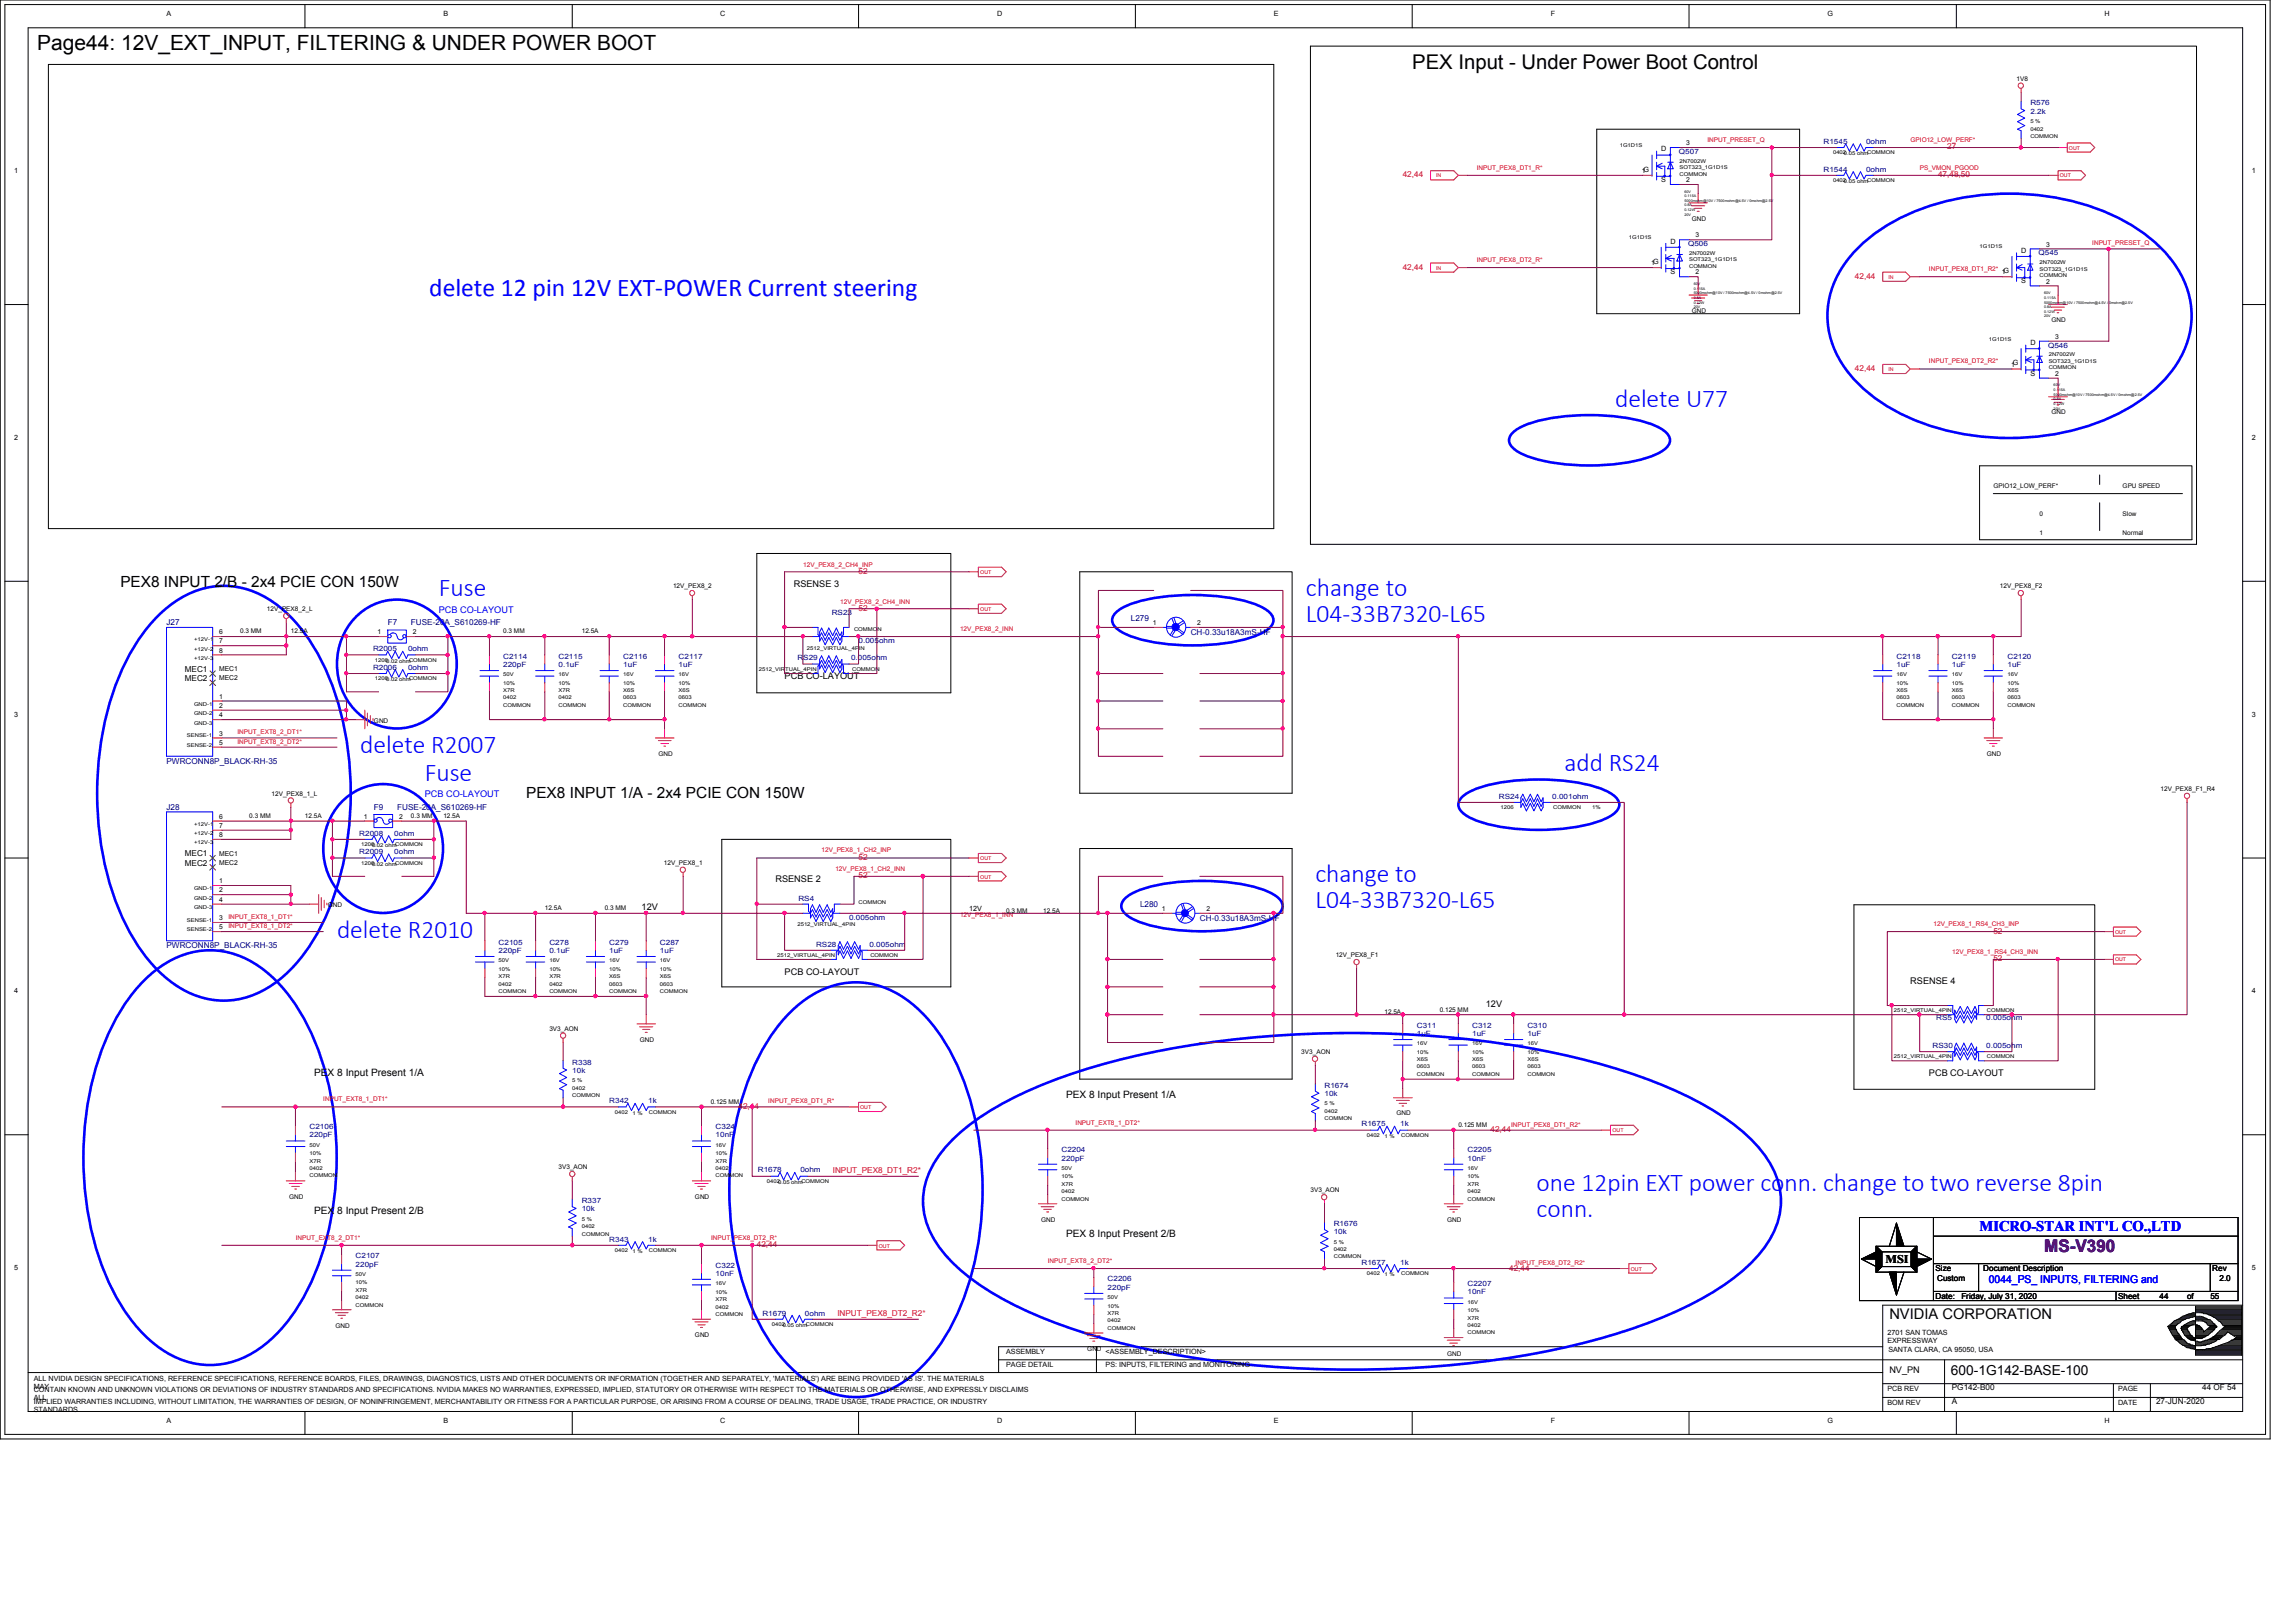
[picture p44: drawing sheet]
<svg xmlns="http://www.w3.org/2000/svg" width="297mm" height="210mm" viewBox="0 0 297 210" stroke-linecap="round" stroke-linejoin="round" font-family="sans-serif">
<defs><g id="words">
<g font-size="3.3" fill="#00f">
<text x="55.5" y="38.4">delete 12 pin 12V EXT-POWER Current steering</text>
<text x="209" y="52.7">delete U77</text>
<text x="56.8" y="77.1">Fuse</text>
<text x="168.9" y="77.1">change to</text>
<text x="168.9" y="80.4">L04-33B7320-L65</text>
<text x="46.6" y="97.5">delete R2007</text>
<text x="54.9" y="101">Fuse</text>
<text x="202.4" y="99.8">add RS24</text>
<text x="170.2" y="114.2">change to</text>
<text x="170.2" y="117.5">L04-33B7320-L65</text>
<text x="43.6" y="121.3">delete R2010</text>
<text x="198.8" y="154.1">one 12pin EXT power conn. change to two reverse 8pin</text>
<text x="198.8" y="157.4">conn.</text>
</g>
<text font-size="2.7" x="4.8" y="6.5">Page44: 12V_EXT_INPUT, FILTERING &amp; UNDER POWER BOOT</text>
<text font-size="2.6" x="182.7" y="8.9">PEX Input - Under Power Boot Control</text>
<text font-size="2.2" fill="#400080" x="264.5" y="162.1">MS-V390</text>
<g font-size="2">
<text x="15.6" y="75.9">PEX8 INPUT 2/B - 2x4 PCIE CON 150W</text>
<text x="68.1" y="103.3">PEX8 INPUT 1/A - 2x4 PCIE CON 150W</text>
</g>
<text font-size="1.9" fill="#00f" x="256.1" y="159.3">MICRO-STAR INT'L CO.,LTD</text>
<text font-size="1.9" x="244.4" y="170.7">NVIDIA CORPORATION</text>
<text font-size="1.8" x="252.4" y="177.9">600-1G142-BASE-100</text>
<text font-size="1.5" x="243.9" y="163.4">MSI</text>
<text font-size="1.4" fill="#00f" x="257.3" y="166.1">0044_PS_ INPUTS, FILTERING and</text>
<g font-size="1.3">
<text x="40.6" y="139.2">PEX 8 Input Present 1/A</text>
<text x="137.9" y="142.2">PEX 8 Input Present 1/A</text>
<text x="40.6" y="157.1">PEX 8 Input Present 2/B</text>
<text x="137.9" y="160.1">PEX 8 Input Present 2/B</text>
</g>
<g font-size="1.2">
<text x="102.7" y="75.9">RSENSE 3</text>
<text x="101.5" y="87.9">PCB CO-LAYOUT</text>
<text x="83" y="117.7">12V</text>
<text x="100.3" y="114.2">RSENSE 2</text>
<text x="101.5" y="126.1">PCB CO-LAYOUT</text>
<text x="192.2" y="130.3">12V</text>
<text x="247.1" y="127.3">RSENSE 4</text>
<text x="249.6" y="139.2">PCB CO-LAYOUT</text>
<text x="244.4" y="177.7">NV_PN</text>
</g>
<g font-size="1.2" fill="#00f">
<text x="56.8" y="79.3">PCB CO-LAYOUT</text>
<text x="54.9" y="103.2">PCB CO-LAYOUT</text>
</g>
<g font-size="1.1" fill="#f00">
<text x="181.5" y="22.9">42,44</text>
<text x="250.7" y="22.9">47,48,50</text>
<text x="251.9" y="19.3">27</text>
<text x="181.5" y="34.9">42,44</text>
<text x="240" y="36.1">42,44</text>
<text x="240" y="48">42,44</text>
<text x="111.1" y="74.3">52</text>
<text x="111.1" y="79">52</text>
<text x="111.1" y="113.7">52</text>
<text x="111.1" y="111.3">52</text>
<text x="257.9" y="124.4">52</text>
<text x="257.9" y="120.8">52</text>
<text x="95.5" y="143.5">42,44</text>
<text x="192.8" y="146.5">42,44</text>
<text x="107.7" y="151.8">INPUT_PEX8_DT1_R2*</text>
<text x="97.9" y="161.4">42,44</text>
<text x="195.2" y="164.4">42,44</text>
<text x="108.3" y="170.3">INPUT_PEX8_DT2_R2*</text>
</g>
<g font-size="1.1" fill="#000080">
<text x="21.5" y="80.9">J27</text>
<text x="50.2" y="80.9">F7</text>
<text x="53.2" y="80.9">FUSE-20A_S610269-HF</text>
<text x="146.3" y="80.3">L279</text>
<text x="154" y="82.2">CH-0.33u18A3mS-HF</text>
<text x="21.5" y="98.8">PWRCONN8P_BLACK-RH-35</text>
<text x="21.5" y="104.8">J28</text>
<text x="48.4" y="104.8">F9</text>
<text x="51.4" y="104.8">FUSE-20A_S610269-HF</text>
<text x="147.5" y="117.4">L280</text>
<text x="155.2" y="119.2">CH-0.33u18A3mS-HF</text>
<text x="21.5" y="122.7">PWRCONN8P_BLACK-RH-35</text>
</g>
<g font-size="1.1">
<text x="23.9" y="86.9">MEC1</text>
<text x="23.9" y="88.1">MEC2</text>
<text x="23.9" y="110.8">MEC1</text>
<text x="23.9" y="112">MEC2</text>
<text x="250.4" y="164.5">Size</text>
<text x="250.6" y="165.7">Custom</text>
<text x="256.6" y="164.5">Document Description</text>
<text x="286.2" y="164.5">Rev</text>
<text x="287.1" y="165.7">2.0</text>
<text x="250.4" y="168.1">Date:</text>
<text x="253.7" y="168.1">Friday, July 31, 2020</text>
<text x="274" y="168.1">Sheet</text>
<text x="279.4" y="168.1">44</text>
<text x="283" y="168.1">of</text>
<text x="286" y="168.1">55</text>
<text x="252.5" y="179.9">PG142-B00</text>
<text x="284.9" y="179.9">44 OF 54</text>
<text x="252.5" y="181.7">A</text>
<text x="278.9" y="181.7">27-JUN-2020</text>
</g>
<g font-size=".9">
<text x="21.5" y="2">A</text>
<text x="57.4" y="2">B</text>
<text x="93.2" y="2">C</text>
<text x="129" y="2">D</text>
<text x="164.8" y="2">E</text>
<text x="200.6" y="2">F</text>
<text x="236.4" y="2">G</text>
<text x="272.2" y="2">H</text>
<text x="1.8" y="22.4">1</text>
<text x="212.4" y="22.4">1G</text>
<text x="214.9" y="23.5">S</text>
<text x="214.9" y="19.6">D</text>
<text x="218.1" y="23.6">2</text>
<text x="218.1" y="18.8">3</text>
<text x="291.3" y="22.4">1</text>
<text x="213.6" y="34.3">1G</text>
<text x="216.1" y="35.5">S</text>
<text x="216.1" y="31.5">D</text>
<text x="219.4" y="35.5">2</text>
<text x="219.4" y="30.7">3</text>
<text x="259" y="35.5">1G</text>
<text x="261.5" y="32.7">D</text>
<text x="264.7" y="31.9">3</text>
<text x="261.5" y="36.7">S</text>
<text x="264.7" y="36.7">2</text>
<text x="260.2" y="47.5">1G</text>
<text x="262.7" y="44.7">D</text>
<text x="265.9" y="43.9">3</text>
<text x="262.7" y="48.6">S</text>
<text x="265.9" y="48.6">2</text>
<text x="1.8" y="56.9">2</text>
<text x="291.3" y="56.9">2</text>
<text x="28.4" y="82.1">6</text>
<text x="28.4" y="83.3">7</text>
<text x="48.8" y="82.1">1</text>
<text x="53.4" y="82.1">2</text>
<text x="149.1" y="80.9">1</text>
<text x="154.9" y="80.9">2</text>
<text x="28.4" y="84.5">8</text>
<text x="28.4" y="86.9">MEC1</text>
<text x="28.4" y="88.1">MEC2</text>
<text x="1.8" y="92.8">3</text>
<text x="28.4" y="90.4">1</text>
<text x="28.4" y="95.2">3</text>
<text x="28.4" y="91.6">2</text>
<text x="28.4" y="92.8">4</text>
<text x="291.3" y="92.8">3</text>
<text x="28.4" y="96.4">5</text>
<text x="28.4" y="106">6</text>
<text x="28.4" y="107.1">7</text>
<text x="47.1" y="106">1</text>
<text x="51.6" y="106">2</text>
<text x="28.4" y="108.3">8</text>
<text x="28.4" y="110.7">MEC1</text>
<text x="28.4" y="111.9">MEC2</text>
<text x="28.4" y="114.3">1</text>
<text x="28.4" y="119.1">3</text>
<text x="28.4" y="115.5">2</text>
<text x="28.4" y="116.7">4</text>
<text x="125.4" y="117.9">12V</text>
<text x="150.3" y="117.9">1</text>
<text x="156.1" y="117.9">2</text>
<text x="28.4" y="120.3">5</text>
<text x="1.8" y="128.6">4</text>
<text x="291.3" y="128.6">4</text>
<text x="1.8" y="164.4">5</text>
<text x="291.3" y="164.4">5</text>
<text x="244.2" y="172.8">2701 SAN TOMAS</text>
<text x="244.2" y="173.7">EXPRESSWAY</text>
<text x="4.4" y="178.7">ALL NVIDIA DESIGN SPECIFICATIONS, REFERENCE SPECIFICATIONS, REFERENCE BOARDS, FILES, DRAWINGS, DIAGNOSTICS, LISTS AND OTHER DOCUMENTS OR INFORMATION (TOGETHER AND SEPARATELY, 'MATERIALS') ARE BEING PROVIDED 'AS IS'. THE MATERIALS</text>
<text x="4.4" y="179.7">MAY</text>
<text x="130.2" y="177">PAGE DETAIL</text>
<text x="130.2" y="175.3">ASSEMBLY</text>
<text x="143" y="175.3">&lt;ASSEMBLY_DESCRIPTION&gt;</text>
<text x="143" y="177">PS: INPUTS, FILTERING and MONITORING</text>
<text x="244.3" y="174.9">SANTA CLARA, CA 95050, USA</text>
<text x="4.4" y="180.2">CONTAIN KNOWN AND UNKNOWN VIOLATIONS OR DEVIATIONS OF INDUSTRY STANDARDS AND SPECIFICATIONS. NVIDIA MAKES NO WARRANTIES, EXPRESSED, IMPLIED, STATUTORY OR OTHERWISE WITH RESPECT TO THE MATERIALS OR OTHERWISE, AND EXPRESSLY DISCLAIMS</text>
<text x="4.4" y="181.1">ALL</text>
<text x="4.4" y="181.7">IMPLIED WARRANTIES INCLUDING, WITHOUT LIMITATION, THE WARRANTIES OF DESIGN, OF NONINFRINGEMENT, MERCHANTABILITY OR FITNESS FOR A PARTICULAR PURPOSE, OR ARISING FROM A COURSE OF DEALING, TRADE USAGE, TRADE PRACTICE, OR INDUSTRY</text>
<text x="4.4" y="182.7">STANDARDS.</text>
<text x="21.5" y="184.1">A</text>
<text x="57.4" y="184.1">B</text>
<text x="93.2" y="184.1">C</text>
<text x="129" y="184.1">D</text>
<text x="164.8" y="184.1">E</text>
<text x="200.6" y="184.1">F</text>
<text x="236.4" y="184.1">G</text>
<text x="244.2" y="181.8">BOM REV</text>
<text x="244.2" y="180">PCB REV</text>
<text x="272.2" y="184.1">H</text>
<text x="274" y="180">PAGE</text>
<text x="274" y="181.8">DATE</text>
</g>
<g font-size=".9" fill="#000080">
<text x="262.7" y="13.6">R576</text>
<text x="262.7" y="14.7">2.2k</text>
<text x="217.2" y="19.9">Q507</text>
<text x="235.9" y="18.6">R1545</text>
<text x="235.9" y="22.2">R1544</text>
<text x="241.4" y="18.6">0ohm</text>
<text x="241.4" y="22.2">0ohm</text>
<text x="218.4" y="31.9">Q506</text>
<text x="263.7" y="33.1">Q545</text>
<text x="265" y="45">Q546</text>
<text x="107.6" y="79.6">RS23</text>
<text x="111.1" y="83.2">0.005ohm</text>
<text x="48.3" y="84.3">R2005</text>
<text x="48.3" y="86.7">R2006</text>
<text x="52.8" y="84.3">0ohm</text>
<text x="52.8" y="86.7">0ohm</text>
<text x="65.1" y="86.3">220pF</text>
<text x="65.1" y="85.3">C2114</text>
<text x="72.3" y="86.3">0.1uF</text>
<text x="72.3" y="85.3">C2115</text>
<text x="80.6" y="86.3">1uF</text>
<text x="80.6" y="85.3">C2116</text>
<text x="87.8" y="85.3">C2117</text>
<text x="87.8" y="86.3">1uF</text>
<text x="103.2" y="85.5">RS29</text>
<text x="110.1" y="85.5">0.005ohm</text>
<text x="245.4" y="86.3">1uF</text>
<text x="245.4" y="85.3">C2118</text>
<text x="252.5" y="85.3">C2119</text>
<text x="252.5" y="86.3">1uF</text>
<text x="259.7" y="86.3">1uF</text>
<text x="259.7" y="85.3">C2120</text>
<text x="193.9" y="103.4">RS24</text>
<text x="200.8" y="103.4">0.001ohm</text>
<text x="46.5" y="108.2">R2008</text>
<text x="46.5" y="110.6">R2009</text>
<text x="51" y="108.2">0ohm</text>
<text x="51" y="110.6">0ohm</text>
<text x="103.3" y="116.6">RS4</text>
<text x="109.9" y="119">0.005ohm</text>
<text x="64.5" y="122.3">C2105</text>
<text x="64.5" y="123.3">220pF</text>
<text x="71.1" y="123.3">0.1uF</text>
<text x="71.1" y="122.3">C278</text>
<text x="78.8" y="122.3">C279</text>
<text x="78.8" y="123.3">1uF</text>
<text x="85.4" y="122.3">C287</text>
<text x="85.4" y="123.3">1uF</text>
<text x="105.6" y="122.5">RS28</text>
<text x="112.5" y="122.5">0.005ohm</text>
<text x="74" y="137.8">R338</text>
<text x="183.3" y="133">C311</text>
<text x="183.3" y="134.1">1uF</text>
<text x="190.5" y="133">C312</text>
<text x="190.5" y="134.1">1uF</text>
<text x="197.6" y="134.1">1uF</text>
<text x="197.6" y="133">C310</text>
<text x="250" y="135.6">RS30</text>
<text x="250.5" y="132">RS5</text>
<text x="257" y="135.6">0.005ohm</text>
<text x="257" y="132">0.005ohm</text>
<text x="74" y="138.9">10k</text>
<text x="78.8" y="142.8">R342</text>
<text x="83.9" y="142.8">1k</text>
<text x="171.4" y="140.8">R1674</text>
<text x="171.4" y="141.8">10k</text>
<text x="40" y="146.1">C2106</text>
<text x="40" y="147.2">220pF</text>
<text x="92.6" y="146.1">C324</text>
<text x="92.6" y="147.2">10nF</text>
<text x="137.3" y="149.1">C2204</text>
<text x="176.1" y="145.8">R1675</text>
<text x="181.1" y="145.8">1k</text>
<text x="189.9" y="149.1">C2205</text>
<text x="75.3" y="155.7">R337</text>
<text x="98" y="151.7">R1678</text>
<text x="103.5" y="151.7">0ohm</text>
<text x="137.3" y="150.2">220pF</text>
<text x="189.9" y="150.2">10nF</text>
<text x="75.3" y="156.8">10k</text>
<text x="78.8" y="160.7">R343</text>
<text x="83.9" y="160.7">1k</text>
<text x="172.5" y="158.7">R1676</text>
<text x="172.5" y="159.7">10k</text>
<text x="46" y="162.9">C2107</text>
<text x="46" y="163.9">220pF</text>
<text x="92.6" y="165.1">10nF</text>
<text x="92.6" y="164">C322</text>
<text x="143.3" y="165.8">C2206</text>
<text x="143.3" y="166.9">220pF</text>
<text x="176.1" y="163.7">R1677</text>
<text x="181.1" y="163.7">1k</text>
<text x="189.9" y="167.5">10nF</text>
<text x="189.9" y="166.4">C2207</text>
<text x="98.6" y="170.3">R1679</text>
<text x="104.1" y="170.3">0ohm</text>
</g>
<g font-size=".8">
<text x="260.9" y="10.5">1V8</text>
<text x="218.9" y="28.6">GND</text>
<text x="218.9" y="40.5">GND</text>
<text x="265.4" y="41.7">GND</text>
<text x="265.4" y="53.6">GND</text>
<text x="257.9" y="63.2">GPIO12_LOW_PERF*</text>
<text x="274.6" y="63.2">GPU SPEED</text>
<text x="263.9" y="66.8">0</text>
<text x="263.9" y="69.2">1</text>
<text x="274.6" y="69.2">Normal</text>
<text x="274.6" y="66.8">Slow</text>
<text x="87.1" y="76.1">12V_PEX8_2</text>
<text x="258.7" y="76.1">12V_PEX8_F2</text>
<text x="31.1" y="82">0.3 MM</text>
<text x="34.5" y="79.1">12V_PEX8_2_L</text>
<text x="37.6" y="82">12.5A</text>
<text x="65.1" y="82">0.3 MM</text>
<text x="75.3" y="82">12.5A</text>
<text x="48.4" y="93.5">GND</text>
<text x="85.2" y="97.8">GND</text>
<text x="257" y="97.8">GND</text>
<text x="32.3" y="105.8">0.3 MM</text>
<text x="35.1" y="103">12V_PEX8_1_L</text>
<text x="39.5" y="105.8">12.5A</text>
<text x="53.2" y="105.8">0.3 MM</text>
<text x="57.4" y="105.8">12.5A</text>
<text x="279.5" y="102.4">12V_PEX8_F1_R4</text>
<text x="85.9" y="111.9">12V_PEX8_1</text>
<text x="42.4" y="117.4">GND</text>
<text x="70.5" y="117.8">12.5A</text>
<text x="78.2" y="117.8">0.3 MM</text>
<text x="130.2" y="118.1">0.3 MM</text>
<text x="135" y="118.1">12.5A</text>
<text x="172.8" y="123.8">12V_PEX8_F1</text>
<text x="179.1" y="131.2">12.5A</text>
<text x="186.3" y="131">0.125 MM</text>
<text x="71.1" y="133.4">3V3_AON</text>
<text x="82.8" y="134.8">GND</text>
<text x="168.4" y="136.4">3V3_AON</text>
<text x="91.9" y="142.8">0.125 MM</text>
<text x="180.7" y="144.4">GND</text>
<text x="188.7" y="145.8">0.125 MM</text>
<text x="37.4" y="155.1">GND</text>
<text x="72.3" y="151.3">3V3_AON</text>
<text x="89.9" y="155.1">GND</text>
<text x="169.5" y="154.3">3V3_AON</text>
<text x="134.7" y="158.1">GND</text>
<text x="187.2" y="158.1">GND</text>
<text x="43.4" y="171.8">GND</text>
<text x="89.9" y="173">GND</text>
<text x="140.7" y="174.8">GND</text>
<text x="187.2" y="175.4">GND</text>
</g>
<g font-size=".8" fill="#f00">
<text x="191" y="22">INPUT_PEX8_DT1_R*</text>
<text x="220.9" y="18.4">INPUT_PRESET_Q</text>
<text x="247.2" y="18.4">GPIO12_LOW_PERF*</text>
<text x="248.4" y="22">PS_VMON_PGOOD</text>
<text x="191" y="33.9">INPUT_PEX8_DT2_R*</text>
<text x="249.6" y="35.1">INPUT_PEX8_DT1_R2*</text>
<text x="270.7" y="31.7">INPUT_PRESET_Q</text>
<text x="249.6" y="47">INPUT_PEX8_DT2_R2*</text>
<text x="103.9" y="73.3">12V_PEX8_2_CH4_INP</text>
<text x="108.7" y="78.1">12V_PEX8_2_CH4_INN</text>
<text x="124.2" y="81.7">12V_PEX8_2_INN</text>
<text x="30.7" y="95">INPUT_EXT8_2_DT1*</text>
<text x="30.7" y="96.2">INPUT_EXT8_2_DT2*</text>
<text x="106.3" y="110.3">12V_PEX8_1_CH2_INP</text>
<text x="108.1" y="112.7">12V_PEX8_1_CH2_INN</text>
<text x="29.5" y="118.9">INPUT_EXT8_1_DT1*</text>
<text x="124.2" y="118.7">12V_PEX8_1_INN</text>
<text x="250.1" y="119.9">12V_PEX8_1_RS4_CH3_INP</text>
<text x="29.5" y="120.1">INPUT_EXT8_1_DT2*</text>
<text x="252.6" y="123.4">12V_PEX8_1_RS4_CH3_INN</text>
<text x="41.8" y="142.5">INPUT_EXT8_1_DT1*</text>
<text x="99.4" y="142.8">INPUT_PEX8_DT1_R*</text>
<text x="139.1" y="145.5">INPUT_EXT8_1_DT2*</text>
<text x="195.5" y="145.8">INPUT_PEX8_DT1_R2*</text>
<text x="38.3" y="160.4">INPUT_EXT8_2_DT1*</text>
<text x="92" y="160.4">INPUT_PEX8_DT2_R*</text>
<text x="135.5" y="163.4">INPUT_EXT8_2_DT2*</text>
<text x="196.1" y="163.7">INPUT_PEX8_DT2_R2*</text>
</g>
<g font-size=".7">
<text x="262.7" y="16.9">0402</text>
<text x="262.7" y="15.9">5 %</text>
<text x="262.7" y="17.8">COMMON</text>
<text x="209.5" y="19">1G1D1S</text>
<text x="217.3" y="21">2N7002W</text>
<text x="217.3" y="22.7">COMMON</text>
<text x="217.3" y="21.9">SOT323_1G1D1S</text>
<text x="237.1" y="20">0402</text>
<text x="237.1" y="23.5">0402</text>
<text x="238.5" y="20.1">0.05 ohmCOMMON</text>
<text x="238.5" y="23.7">0.05 ohmCOMMON</text>
<text x="210.7" y="30.9">1G1D1S</text>
<text x="218.5" y="33.8">SOT323_1G1D1S</text>
<text x="218.5" y="34.7">COMMON</text>
<text x="218.5" y="33">2N7002W</text>
<text x="256.1" y="32.1">1G1D1S</text>
<text x="263.9" y="34.2">2N7002W</text>
<text x="263.9" y="35.9">COMMON</text>
<text x="263.9" y="35">SOT323_1G1D1S</text>
<text x="257.3" y="44.1">1G1D1S</text>
<text x="265" y="46.9">SOT323_1G1D1S</text>
<text x="265" y="47.8">COMMON</text>
<text x="265" y="46.1">2N7002W</text>
<text x="25.1" y="83">+12V-1</text>
<text x="110.5" y="81.7">COMMON</text>
<text x="25.1" y="84.2">+12V-2</text>
<text x="25.1" y="85.4">+12V-3</text>
<text x="48.5" y="85.6">12060.02 ohmCOMMON</text>
<text x="48.5" y="88">12060.02 ohmCOMMON</text>
<text x="65.1" y="89.6">X7R</text>
<text x="65.1" y="87.5">50V</text>
<text x="65.1" y="88.6">10%</text>
<text x="72.3" y="87.5">16V</text>
<text x="72.3" y="88.6">10%</text>
<text x="72.3" y="89.6">X7R</text>
<text x="80.6" y="88.6">10%</text>
<text x="80.6" y="89.6">X6S</text>
<text x="80.6" y="87.5">16V</text>
<text x="87.8" y="88.6">10%</text>
<text x="87.8" y="89.6">X6S</text>
<text x="87.8" y="87.5">16V</text>
<text x="98.2" y="86.8">2512_VIRTUAL_4PIN</text>
<text x="104.4" y="84.1">2512_VIRTUAL_4PIN</text>
<text x="110.2" y="86.8">COMMON</text>
<text x="245.4" y="87.5">16V</text>
<text x="245.4" y="89.6">X6S</text>
<text x="245.4" y="88.6">10%</text>
<text x="252.5" y="87.5">16V</text>
<text x="252.5" y="88.6">10%</text>
<text x="252.5" y="89.6">X6S</text>
<text x="259.7" y="89.6">X6S</text>
<text x="259.7" y="88.6">10%</text>
<text x="259.7" y="87.5">16V</text>
<text x="24.2" y="95.4">SENSE-1</text>
<text x="25.1" y="91.4">GND-1</text>
<text x="25.1" y="92.5">GND-2</text>
<text x="25.1" y="93.8">GND-3</text>
<text x="65.1" y="90.5">0402</text>
<text x="65.1" y="91.5">COMMON</text>
<text x="72.3" y="91.5">COMMON</text>
<text x="72.3" y="90.5">0402</text>
<text x="80.6" y="91.5">COMMON</text>
<text x="80.6" y="90.5">0603</text>
<text x="87.8" y="90.5">0603</text>
<text x="87.8" y="91.5">COMMON</text>
<text x="245.4" y="91.5">COMMON</text>
<text x="245.4" y="90.5">0603</text>
<text x="252.5" y="91.5">COMMON</text>
<text x="252.5" y="90.5">0603</text>
<text x="259.7" y="91.5">COMMON</text>
<text x="259.7" y="90.5">0603</text>
<text x="24.2" y="96.6">SENSE-2</text>
<text x="25.1" y="106.9">+12V-1</text>
<text x="194.1" y="104.7">1206</text>
<text x="201" y="104.7">COMMON</text>
<text x="206" y="104.7">1%</text>
<text x="25.1" y="108.1">+12V-2</text>
<text x="25.1" y="109.3">+12V-3</text>
<text x="46.7" y="109.5">1206</text>
<text x="46.7" y="111.9">1206</text>
<text x="48.1" y="109.6">0.02 ohmCOMMON</text>
<text x="48.1" y="112">0.02 ohmCOMMON</text>
<text x="24.2" y="119.3">SENSE-1</text>
<text x="25.1" y="115.2">GND-1</text>
<text x="25.1" y="116.4">GND-2</text>
<text x="25.1" y="117.6">GND-3</text>
<text x="103.2" y="119.9">2512_VIRTUAL_4PIN</text>
<text x="111.1" y="116.9">COMMON</text>
<text x="24.2" y="120.5">SENSE-2</text>
<text x="64.5" y="125.6">10%</text>
<text x="64.5" y="124.5">50V</text>
<text x="71.1" y="125.6">10%</text>
<text x="71.1" y="124.5">16V</text>
<text x="78.8" y="124.5">16V</text>
<text x="78.8" y="125.6">10%</text>
<text x="85.4" y="125.6">10%</text>
<text x="85.4" y="124.5">16V</text>
<text x="100.5" y="123.8">2512_VIRTUAL_4PIN</text>
<text x="112.6" y="123.8">COMMON</text>
<text x="64.5" y="127.6">0402</text>
<text x="64.5" y="126.6">X7R</text>
<text x="64.5" y="128.5">COMMON</text>
<text x="71.1" y="126.6">X7R</text>
<text x="71.1" y="127.6">0402</text>
<text x="71.1" y="128.5">COMMON</text>
<text x="78.8" y="128.5">COMMON</text>
<text x="78.8" y="127.6">0603</text>
<text x="78.8" y="126.6">X6S</text>
<text x="85.4" y="128.5">COMMON</text>
<text x="85.4" y="126.6">X6S</text>
<text x="85.4" y="127.6">0603</text>
<text x="245" y="131">2512_VIRTUAL_4PIN</text>
<text x="257" y="131">COMMON</text>
<text x="183.3" y="135.3">16V</text>
<text x="183.3" y="136.4">10%</text>
<text x="183.3" y="137.3">X6S</text>
<text x="190.5" y="135.3">16V</text>
<text x="190.5" y="137.3">X6S</text>
<text x="190.5" y="136.4">10%</text>
<text x="197.6" y="135.3">16V</text>
<text x="197.6" y="137.3">X6S</text>
<text x="197.6" y="136.4">10%</text>
<text x="245" y="136.9">2512_VIRTUAL_4PIN</text>
<text x="257" y="136.9">COMMON</text>
<text x="74" y="142">COMMON</text>
<text x="74" y="141">0402</text>
<text x="74" y="140.1">5 %</text>
<text x="171.4" y="143">5 %</text>
<text x="183.3" y="138.3">0603</text>
<text x="183.3" y="139.2">COMMON</text>
<text x="190.5" y="139.2">COMMON</text>
<text x="190.5" y="138.3">0603</text>
<text x="197.6" y="138.3">0603</text>
<text x="197.6" y="139.2">COMMON</text>
<text x="40" y="148.4">50V</text>
<text x="40" y="149.5">10%</text>
<text x="79.5" y="144.1">0402</text>
<text x="81.8" y="144.2">1 %</text>
<text x="83.9" y="144.1">COMMON</text>
<text x="92.6" y="148.4">16V</text>
<text x="92.6" y="149.5">10%</text>
<text x="171.4" y="144.9">COMMON</text>
<text x="171.4" y="144">0402</text>
<text x="176.8" y="147.1">0402</text>
<text x="179.1" y="147.2">1 %</text>
<text x="181.3" y="147.1">COMMON</text>
<text x="40" y="152.4">COMMON</text>
<text x="40" y="151.4">0402</text>
<text x="40" y="150.5">X7R</text>
<text x="92.6" y="152.4">COMMON</text>
<text x="92.6" y="151.4">0402</text>
<text x="92.6" y="150.5">X7R</text>
<text x="99.2" y="153.1">04020.05 ohmCOMMON</text>
<text x="137.3" y="151.4">50V</text>
<text x="137.3" y="152.5">10%</text>
<text x="137.3" y="155.4">COMMON</text>
<text x="137.3" y="154.4">0402</text>
<text x="137.3" y="153.5">X7R</text>
<text x="189.9" y="151.4">16V</text>
<text x="189.9" y="155.4">COMMON</text>
<text x="189.9" y="154.4">0402</text>
<text x="189.9" y="153.5">X7R</text>
<text x="189.9" y="152.5">10%</text>
<text x="75.3" y="159.9">COMMON</text>
<text x="75.3" y="158">5 %</text>
<text x="75.3" y="158.9">0402</text>
<text x="172.5" y="161">5 %</text>
<text x="172.5" y="161.9">0402</text>
<text x="46" y="167.2">X7R</text>
<text x="46" y="165.1">50V</text>
<text x="46" y="166.2">10%</text>
<text x="79.5" y="162.1">0402</text>
<text x="81.8" y="162.1">1 %</text>
<text x="83.9" y="162.1">COMMON</text>
<text x="92.6" y="167.4">10%</text>
<text x="92.6" y="166.3">16V</text>
<text x="172.5" y="162.9">COMMON</text>
<text x="176.8" y="165">0402</text>
<text x="179.1" y="165.1">1 %</text>
<text x="181.3" y="165">COMMON</text>
<text x="46" y="169.1">COMMON</text>
<text x="46" y="168.1">0402</text>
<text x="92.6" y="170.3">COMMON</text>
<text x="92.6" y="169.3">0402</text>
<text x="92.6" y="168.4">X7R</text>
<text x="99.9" y="171.6">0402</text>
<text x="101.3" y="171.7">0.05 ohmCOMMON</text>
<text x="143.3" y="172.1">COMMON</text>
<text x="143.3" y="171.1">0402</text>
<text x="143.3" y="170.1">X7R</text>
<text x="143.3" y="168.1">50V</text>
<text x="143.3" y="169.2">10%</text>
<text x="189.9" y="172.7">COMMON</text>
<text x="189.9" y="171.7">0402</text>
<text x="189.9" y="169.8">10%</text>
<text x="189.9" y="168.7">16V</text>
<text x="189.9" y="170.8">X7R</text>
</g>
<g font-size=".7" fill="#f00">
<text x="185.8" y="22.9">IN</text>
<text x="266.5" y="22.9">OUT</text>
<text x="267.7" y="19.4">OUT</text>
<text x="185.8" y="34.9">IN</text>
<text x="244.3" y="36.1">IN</text>
<text x="244.3" y="48">IN</text>
<text x="126.8" y="74.3">OUT</text>
<text x="126.8" y="79.1">OUT</text>
<text x="126.8" y="113.7">OUT</text>
<text x="126.8" y="111.3">OUT</text>
<text x="273.6" y="124.4">OUT</text>
<text x="273.6" y="120.9">OUT</text>
<text x="111.3" y="143.6">OUT</text>
<text x="208.6" y="146.5">OUT</text>
<text x="113.7" y="161.5">OUT</text>
<text x="211" y="164.4">OUT</text>
</g>
<g font-size=".5">
<text x="217.9" y="24.9">60V</text>
<text x="217.9" y="25.5">0.115A</text>
<text x="217.9" y="26.1">5000mohm@10V / 7500mohm@4.5V / 0mohm@2.5V</text>
<text x="217.9" y="26.7">0.8A</text>
<text x="217.9" y="27.9">20V</text>
<text x="217.9" y="27.3">0.12W</text>
<text x="219.1" y="39.3">0.12W</text>
<text x="219.1" y="36.9">60V</text>
<text x="219.1" y="38.7">0.8A</text>
<text x="219.1" y="38.1">5000mohm@10V / 7500mohm@4.5V / 0mohm@2.5V</text>
<text x="219.1" y="37.5">0.115A</text>
<text x="219.1" y="39.9">20V</text>
<text x="264.5" y="38.1">60V</text>
<text x="264.5" y="38.7">0.115A</text>
<text x="264.5" y="39.3">5000mohm@10V / 7500mohm@4.5V / 0mohm@2.5V</text>
<text x="264.5" y="39.9">0.8A</text>
<text x="264.5" y="41.1">20V</text>
<text x="264.5" y="40.5">0.12W</text>
<text x="265.7" y="52.4">0.12W</text>
<text x="265.7" y="50">60V</text>
<text x="265.7" y="51.8">0.8A</text>
<text x="265.7" y="51.2">5000mohm@10V / 7500mohm@4.5V / 0mohm@2.5V</text>
<text x="265.7" y="50.6">0.115A</text>
<text x="265.7" y="53">20V</text>
</g>
</g></defs>
<g fill="none" stroke="#000" stroke-width=".13">
<path d="M0 0h293.7v186.2h-293.7zM.6 .6h292.5v185h-292.5zM3.6 3.6h286.5v179.1h-286.5zM6.3 8.3h158.5v60.1h-158.5zM39.4 .6v3M74 .6v3M111.1 .6v3M146.9 .6v3M169.5 6h114.7v64.4h-114.7zM182.7 .6v3M206.6 16.7h26.2v23.9h-26.2zM218.5 .6v3"/>
<path d="M253.1 .6v3M.6 39.4h3M290.1 39.4h3M.6 75.2h3M97.9 71.6h25.1v18.1h-25.1zM139.7 74h27.5v28.7h-27.5zM256.1 60.3h27.5v9.5h-27.5zM257.9 63.9h24.4M271.6 61.5v1.2M271.6 65.1v3.6M290.1 75.2h3M.6 111h3"/>
<path d="M93.4 108.6h29.6v19.1h-29.6zM139.7 109.8h27.5v29.9h-27.5zM239.8 117.1h31.2v23.9h-31.2zM290.1 111h3M.6 146.8h3M240.6 157.6h48.9v10.7h-48.9zM245.4 158.3l.9 3h-.9zM245.4 158.3l-1 3M250.1 160h39.4M250.1 157.6v10.7M290.1 146.8h3M3.6 177.6h240"/>
<path d="M129.2 176h160.9M141.8 174.3v3.3M240.8 162.9l1.9-.9v.9zM240.8 162.9l1.9 1M242.7 161.3h5.3v3.3h-5.3zM242.7 161.3l.7 .7v1.9l-.7 .7zM242.7 161.3l.7 .7M243.4 162h3.9v1.9h-3.9zM243.4 163.9l-.7 .7M243.6 174.3h-114.4v3.3M243.6 179.1h46.5M244.4 164.6h1v3z"/>
<path d="M246.3 164.6l-.9 3M247.3 163.9l.7 .7M248 161.3v3.3l-.7-.7v-1.9zM248 161.3l-.7 .7M248 162.9h1.9l-1.9 1zM248 162l1.9 .9M250.1 167.1h39.4M250.1 163.5h39.4M251.6 176v6.7M256 163.5v3.6M273.4 179.1v3.6M273.8 167.1v1.2"/>
<path d="M278.2 179.1v3.6M280.4 171.7h1M280.4 171.7l.3 .4M280.6 171.8h.8M280.6 171.9h.8M280.7 171.5h.8M280.7 172h.8M280.7 172.1h.8M280.7 172.1l.2 .4M280.8 171.4h.8M280.8 172.4h.8M280.8 172.2h.8"/>
<path d="M280.9 171.3h.9M280.9 172.5l.4 .6M280.9 172.5h.9M281 171.2h.9M281 171.2l-.6 .5M281 172.6h.9M281 172.8h.9M281.2 171.1h.9M281.2 172.8h.8M281.3 173.1l.1 .2 .9 .8 .3 .1M281.3 173h.8M281.3 173.1h.9"/>
<path d="M281.4 171.7v.1M281.4 171.8v.1M281.4 171.9l.1 .1M281.4 173.2h.9M281.5 171.5l-.1 .2M281.5 170.8h1M281.5 172v.1M281.5 172.1l.3 .4M281.5 173.3h.8M281.6 173.4h1M281.8 171.3l-.3 .2M281.8 170.7h.9"/>
<path d="M281.8 172.5l.1 .1M281.8 173.6h.9M281.9 172.6l.3 .6 .4 .2M281.9 173.7h1M282 170.6h.9M282.1 170.5h1.3M282.1 173.8h.8M282.2 170.9l-.4 .4M282.2 173.9h1.1M282.2 172.1h.9M282.2 172h.7M282.2 172.1l.1 .1"/>
<path d="M282.2 172v.1M282.2 171.9v.1M282.2 171.8l-.1 .1h.1M282.2 171.8h.9M282.2 171.9h.7M282.3 171.7h-.1v.1M282.3 174.1h1.3M282.3 172.4h.9M282.3 171.7h.9M282.5 170.3h1.5M282.5 172.5h.7M282.5 171.5h.9"/>
<path d="M282.6 174.2h1.4M282.6 172.8h.8M282.6 172.6h.7M282.6 172.8l.3 .3h1M282.6 174.2l.3 .2 1.1 .3M282.6 173.4l.3 .4M282.7 170.7l-.5 .2h-.8M282.7 170.2h1.3M282.7 172.8h.9M282.7 171.4h1.1M282.9 174.3h1.1M282.9 173h.8"/>
<path d="M282.9 170.6l-.2 .1M282.9 170.1h1.1M282.9 173.1l.2 .1h.9M282.9 170.1l-.6 .2-1 .6-.3 .3M282.9 173.8l.4 .1M282.9 171.3h1.1M283.1 174.4h.9M283.1 172.2h-.8l.3 .6M283.1 173.2l.3 .2 1.1 .3 .6-.1M283.1 172.2l.1 .2M283.2 171.7l-.3 .2 .2 .3M283.2 172.4l.1 .2"/>
<path d="M283.2 171.2h.8M283.3 172.6v.2h.3M283.3 173.9l.1 .2h.3a3 3 0 0 0 1.7 0M283.3 173.3h.7M283.4 170.5l-.5 .1M283.4 170h.6M283.4 170l-.5 .1M283.4 171.1h.6M283.6 174.5h.4M283.6 173.4h.4M283.6 172.8l.1 .2M283.7 173l.3 .2"/>
<path d="M284 171.7h.6M284 171.9h.9M284 172.2h1.1M284 172.4h2.2M284 174.7h6M284 170.3l-.6 .2M284 169.6h6M284 169.2h6M284 169.7h6M284 169.4h6M284 169.3h6M284 169.5h6"/>
<path d="M284 175.3h6M284 175.1h6M284 175h6M284 174.9h6M284 173.1h1.1M284 173h1.4M284 173.7h2.3M284 172.8h1.6M284 172.8h1.7M284 173.8h2.1M284 173.9h1.7M284 172.6h1.8"/>
<path d="M284 172.5h1.9M284 174.1h1.4M284 172.1h1M284 172h.9M284 171.8h.8M284 170.5h1.1M284 170.6h1.4M284 170.7h1.6M284 170.8h1.8M284 169h6v6.4h-6zM284 171.5h.4M284 174.7h1"/>
<path d="M284 170.3h.8l.3 .2M284.4 171.5l-.1-.1h-.6l-.5 .3M284.4 171.5h.1l.3 .3M284.8 169.9h5.2M284.8 171.8l.1 .2M284.9 170.9h1M284.9 172l.2 .2M285 169.9h-.4a1.7 1.7 0 0 0-1.2 .1M285 170.9h-.2a2.62 2.62 0 0 0-2.5 .8M285 170.9h.1M285 169.9l.1 .1h.4l.2 .1M285 169.9h.1"/>
<path d="M285 174.7h.1M285 170.9l.2 .2M285.1 173.1h-.1l-.1 .1h-.9M285.1 173.6h1.4M285.1 170.5l.4 .1 .1 .1M285.2 171.1h1M285.2 171.1l.3 .1 .1 .2 .3 .3M285.2 172.2h1.1M285.4 171.2h.9M285.4 170h4.6M285.4 173l-.3 .1M285.4 173h.1"/>
<path d="M285.5 173.4h1.3M285.5 172.1h.9M285.6 172.8l-.2 .2M285.6 171.3h.8M285.6 172h.9M285.6 170.7a1.19 1.19 0 0 1 .8 .6h.1v.1M285.7 172.8h-.1M285.7 171.9h.8M285.7 171.4h.8M285.7 173.3h1.3M285.7 170.1h4.3M285.7 174.5h4.3"/>
<path d="M285.7 173.3l-.6 .3M285.7 170.1l.2 .1M285.8 171.5h.9M285.8 171.8h.9M285.9 171.7h.9M285.9 173.2h1.2M285.9 170.2h4.1M285.9 171.7l-.8 .7v-.2M285.9 173.2l-.2 .1M285.9 171.7h.1M285.9 172.5l-.2 .3M285.9 163.5v3.6"/>
<path d="M285.9 170.2l.5 .3M286.1 173.8l-.7 .3M286.2 173.1h1.2M286.2 174.4h3.8M286.2 170.3h3.8M286.3 173h1.2M286.4 170.5h3.6M286.4 170.5l.9 .6M286.4 172.1l-.5 .4M286.5 171.9l-.1 .2M286.5 172.8h1.1M286.5 171.4l.2 .1"/>
<path d="M286.7 171.8l-.2 .1M286.7 172.8h1.2M286.7 174.3h3.3M286.7 170.6h3.3M286.7 174.3l-.8 .2-.9 .2M286.7 171.5l.1 .2M286.8 171.7v.1h-.1M286.8 172.6h1.2M286.8 170.7h3.2M286.8 172.6l-.9 .6M286.9 172.5h1.2M287 170.8h3"/>
<path d="M287 174.2h3M287.1 170.9h2.9M287.1 172.4h2.9M287.3 171.1h2.7M287.3 171.1l.3 .4 .3 .2M287.3 172.2h2.7M287.4 173.1l-.3 .2h-.2l-.2 .3-.6 .2M287.4 174.1h2.6M287.4 171.2h2.6M287.4 172.1h2.6M287.5 171.3h2.5M287.5 172h2.5"/>
<path d="M287.6 171.4h2.4M287.6 171.9h2.4M287.7 171.5h2.3M287.7 171.8h2.3M287.7 173.9h2.3M287.9 172.8l-.5 .3M287.9 171.7l-1.1 .9M287.9 171.7h2.1M288.1 173.8h1.9M288.2 172.4l-.3 .4M288.2 172.4l.2 .1M288.2 172.4h.1"/>
<path d="M288.3 173.7h1.7M288.4 172.5h1.6M288.4 172.5l.9 .6M288.6 172.6h1.4M288.6 173.6h1.4M288.7 173.4h1.3M288.7 173.4l-.4 .3-1.6 .6M288.8 172.8h1.2M288.9 173.3h1.1M289 173.2h1M289 172.8h1M289.3 173.1l-.6 .3"/>
<path d="M289.3 173h.7M289.3 173.1h.7M290.1 168.9h-46.5v13.8M39.4 182.7v2.9M74 182.7v2.9M111.1 182.7v2.9M146.9 182.7v2.9M182.7 182.7v2.9M218.5 182.7v2.9M243.6 180.8h46.5M253.1 182.7v2.9"/>
</g>
<path d="M240.7 31.7a25.7 25.7 0 0 1 13-6.1 32.9 32.9 0 0 1 21.4 3.2 17.1 17.1 0 0 1 7.6 7.9 11.4 11.4 0 0 1-2.4 12.1 23.7 23.7 0 0 1-12.1 6.9 32.8 32.8 0 0 1-23.4-2.7 17.1 17.1 0 0 1-7.5-7.9 11.4 11.4 0 0 1 2.3-12.2zM195.7 56a10.5 10.5 0 0 1 5.6-2 28.9 28.9 0 0 1 12.2 .8 4.2 4.2 0 0 1 2.4 1.7 1.47 1.47 0 0 1-.8 1.8 15.3 15.3 0 0 1-6.5 1.8 27.3 27.3 0 0 1-10.8-1 4.2 4.2 0 0 1-2.5-1.6l-.1-.5 .1-.5zM144.3 79.3a10.5 10.5 0 0 1 5.6-2 29.1 29.1 0 0 1 12.3 .8 4.2 4.2 0 0 1 2.4 1.7 1.47 1.47 0 0 1-.8 1.8 15.3 15.3 0 0 1-6.5 1.8 27.3 27.3 0 0 1-10.9-1 4.2 4.2 0 0 1-2.4-1.7l-.1-.4 .1-.5zM19.9 80.2a12.6 12.6 0 0 1 9.1-4.4 12.2 12.2 0 0 1 9 4.4 28.9 28.9 0 0 1 6.4 13.5 41.1 41.1 0 0 1-2.5 25.5 20.2 20.2 0 0 1-7.5 8.8 10.7 10.7 0 0 1-12.1-.8 23.5 23.5 0 0 1-7.7-11.6 42.1 42.1 0 0 1 .7-27.7 25.4 25.4 0 0 1 4.6-7.7zM45.9 80a7.5 7.5 0 0 1 12.1 1.7 8.5 8.5 0 0 1-4.6 12.3 7.7 7.7 0 0 1-9.5-5.9 8.8 8.8 0 0 1 2-8.1zM44.1 103.9a7.5 7.5 0 0 1 12.2 1.7 8.5 8.5 0 0 1-4.7 12.2 7.7 7.7 0 0 1-9.5-5.8 8.8 8.8 0 0 1 2-8.1zM145.5 116.3a10.5 10.5 0 0 1 5.6-2 29.1 29.1 0 0 1 12.3 .8 4.2 4.2 0 0 1 2.4 1.7 1.47 1.47 0 0 1-.8 1.8 15.3 15.3 0 0 1-6.5 1.8 27.3 27.3 0 0 1-10.9-1 4.2 4.2 0 0 1-2.4-1.7l-.1-.4 .1-.5zM189.1 103.2a10.5 10.5 0 0 1 5.6-2 28.9 28.9 0 0 1 12.2 .8 4.2 4.2 0 0 1 2.5 1.6 1.47 1.47 0 0 1-.9 1.9 15.3 15.3 0 0 1-6.4 1.8 27.3 27.3 0 0 1-10.9-1 4.2 4.2 0 0 1-2.4-1.7l-.1-.5 .1-.5zM18.1 127.4a12.6 12.6 0 0 1 9.1-4.4 12.2 12.2 0 0 1 9 4.4 28.9 28.9 0 0 1 6.4 13.5 41.1 41.1 0 0 1-2.5 25.5 20.2 20.2 0 0 1-7.5 8.7 10.6 10.6 0 0 1-12.1-.8 23.5 23.5 0 0 1-7.7-11.6 42.1 42.1 0 0 1 .7-27.7 25.4 25.4 0 0 1 4.6-7.6zM101.7 131.5a12.6 12.6 0 0 1 9-4.4 12.2 12.2 0 0 1 9 4.4 28.9 28.9 0 0 1 6.5 13.5 41.1 41.1 0 0 1-2.6 25.5 20.2 20.2 0 0 1-7.4 8.8 10.6 10.6 0 0 1-12.2-.8 23.5 23.5 0 0 1-7.6-11.6 42.1 42.1 0 0 1 .7-27.7 25.4 25.4 0 0 1 4.6-7.7zM123.8 147a37.9 37.9 0 0 1 11.9-6.9 99.2 99.2 0 0 1 28-6 130.1 130.1 0 0 1 42.2 3.3 58.6 58.6 0 0 1 16.9 7.1 19.6 19.6 0 0 1 6.5 6.6 9.3 9.3 0 0 1-.9 10.1 25.8 25.8 0 0 1-9.6 7.6 78.9 78.9 0 0 1-22.3 6.7 134.3 134.3 0 0 1-49.6-1.2 67.2 67.2 0 0 1-18-6.7 21 21 0 0 1-8.4-7.8 9.3 9.3 0 0 1 .9-10.1l1.1-1.4z" fill="none" stroke="#00f" stroke-width=".34"/>
<g fill="none" stroke="#f00" stroke-width=".13">
<path d="M261.5 11.5v.4M266.3 19.1h1.1M267.4 18.5h3l.6 .6-.6 .6h-3zM189.9 34.6h-1.2l-.6 .6h-3v-1.2h3l.6 .6M189.9 22.7h-1.2l-.6 .6h-3v-1.2h3l.6 .6M218.5 38.2h2.4M218.5 26.2h2.4M218.9 38.6h1.6M218.9 26.6h1.6M219.2 38.9h1M219.2 27h1M219.6 39.3h.2"/>
<path d="M219.6 27.3h.2M219.7 37v1.2M219.7 25.1v1.1M247.1 35.8l-.6-.6h-2.9v1.2h2.9l.6-.6h1.3M259.1 35.8h1.2M263.8 37h.1M263.8 32.2h.1M265 39.4h2.4M265 22.7h1.3M265.4 39.7h1.7M266.3 22.1h2.9l.6 .6-.6 .6h-2.9zM266.3 38.2v1.2"/>
<path d="M247.1 47.7l-.6-.5h-2.9v1.1h2.9l.6-.6h1.3M260.3 47.7h1.2M265 51.3h2.4M265 48.9h.1M265 44.2h.1M265.4 51.7h1.7M265.8 40.1h.9M265.8 52.1h.9M266.1 40.5h.2M266.1 52.4h.2M266.3 50.1v1.2M89.6 77.1v.5"/>
<path d="M125.4 78.8h1.2M125.4 74h1.2M126.6 78.2h3l.6 .6-.6 .6h-3zM126.6 73.4h3l.6 .6-.6 .6h-3zM261.5 77.1v.5M37 80.1v.5M46 93.1h1.2M47.2 91.9v2.4M47.5 92.3v1.6M47.9 92.6v1M48.3 93v.2M63.3 84.7v1.2"/>
<path d="M63.3 88.3v1.2M78.8 84.7v1.2M78.8 88.3v1.2M84.8 95.5h2.4M85.2 95.8h1.6M85.5 96.2h1M85.9 96.6h.2M86 94.3v1.2M256.7 95.5h2.4M257 95.8h1.7M257.4 96.2h.9M257.8 96.6h.2"/>
<path d="M257.9 94.3v1.2M37.6 104v.5M40 117h1.2M41.2 115.8v2.4M41.6 116.2v1.6M41.9 116.5v1M42.3 116.9v.2M88.4 112.9v.5M125.4 113.4h1.2M125.4 111h1.2M126.6 112.8h3l.6 .6-.6 .6h-3zM126.6 110.4h3l.6 .6-.6 .6h-3z"/>
<path d="M273.4 120h3l.6 .6-.6 .6h-3zM282.9 103.4v.4M72.8 134.4v.5M82.4 132.5h2.4M82.8 132.9h1.6M83.1 133.2h1M83.5 133.6h.2M83.6 131.3v1.2M170.2 137.4v.5M175.5 124.9v.4M188.7 132.5v1.2M188.7 136.1v1.2"/>
<path d="M251.9 136.1h.1M251.9 137.3h.1M256.7 137.3h.1M256.7 136.1h.1M272.2 124.2h1.2M272.2 120.6h1.2M273.4 123.6h3l.6 .6-.6 .6h-3zM37 152.8h2.4M37.4 153.2h1.7M37.8 153.5h.9M38.1 153.9h.2M38.2 151.6v1.2"/>
<path d="M74 152.3v.5M89.6 152.8h2.3M89.9 153.2h1.7M90.3 153.5h.9M90.6 153.9h.3M90.8 151.6v1.2M109.8 143.2h1.3M111.1 142.7h2.9l.6 .5-.6 .6h-2.9zM134.4 155.8h2.3M134.7 156.2h1.6M135 156.5h1M135.4 156.8h.3"/>
<path d="M135.5 154.6v1.2M171.4 155.3v.5M180.3 142.1h2.4M180.7 142.4h1.6M181 142.8h1M181.4 143.1h.2M181.5 140.9v1.2M186.8 155.8h2.5M187.2 156.2h1.7M187.6 156.5h.9M187.9 156.8h.3M188.1 154.6v1.2"/>
<path d="M207.2 146.3h1.2M208.4 145.6h2.9l.7 .7-.7 .5h-2.9zM43 169.5h2.4M43.4 169.9h1.6M43.7 170.2h1M44.1 170.6h.2M44.2 168.3v1.2M44.2 162.3v1.2M44.2 165.9v1.2M89.6 170.7h2.3M89.9 171.1h1.7M90.3 171.4h.9"/>
<path d="M90.6 171.8h.3M90.8 169.5v1.2M112.3 161.2h1.1M113.4 160.6h3.1l.5 .6-.5 .5h-3.1zM140.3 172.5h2.4M140.7 172.8h1.6M141 173.2h1M141.4 173.6h.2M141.5 171.3v1.2M186.8 173.1h2.5M187.2 173.4h1.7M187.6 173.8h.9"/>
<path d="M187.9 174.2h.3M188.1 171.9v1.2M209.5 164.2h1.2M210.7 163.5h3l.6 .7-.6 .6h-3z"/>
<circle cx="261.4" cy="11.1" r=".34"/>
<circle cx="37" cy="79.7" r=".34"/>
<circle cx="89.5" cy="76.7" r=".33"/>
<circle cx="261.4" cy="76.7" r=".34"/>
<circle cx="37.6" cy="103.6" r=".34"/>
<circle cx="88.3" cy="112.6" r=".34"/>
<circle cx="282.9" cy="103" r=".34"/>
<circle cx="72.8" cy="134" r=".34"/>
<circle cx="170.1" cy="137" r=".34"/>
<circle cx="175.5" cy="124.5" r=".34"/>
<circle cx="74" cy="151.9" r=".34"/>
<circle cx="171.3" cy="154.9" r=".34"/>
</g>
<g fill="#000">
<path d="M245.4 158.3l.9 3h-.9zM240.8 162.9l1.9-.9v.9zM244.4 164.6h1v3zM248 162.9h1.9l-1.9 1z"/>
<path d="M242.7 161.3l.7 .7v1.9l-.7 .7z" fill-rule="evenodd"/>
<path d="M242.7 161.3l.7 .7v1.9l-.7 .7z" fill-rule="evenodd"/>
<path d="M242.7 161.3l.7 .7v1.9l-.7 .7z" fill-rule="evenodd"/>
<path d="M248 161.3v3.3l-.7-.7v-1.9z" fill-rule="evenodd"/>
<path d="M248 161.3v3.3l-.7-.7v-1.9z" fill-rule="evenodd"/>
<path d="M248 161.3v3.3l-.7-.7v-1.9z" fill-rule="evenodd"/>
</g>
<g fill="none" stroke="#00f" stroke-width=".13">
<path d="M260.3 35.8h.1M260.3 33.2v2.7M260.9 33.2h1.8M260.9 35.9h1.8M260.9 35.5v.9M260.9 34.2v.9M260.9 32.7v1M260.9 34.6l.7 .4M260.9 34.6h1v1.3M261.6 34.2l-.7 .4M261.8 35.8h.2v.2h-.2zM262.3 34.2h.7"/>
<path d="M262.6 33.1h.1v.1h-.1zM262.6 35.8h.1v.2h-.1zM262.7 34.2l.3 .8h-.7zM263.8 32.2h-1.1v4.8h1.1M261.5 47.7h.1M261.5 45.1v2.8M262.1 45.1h1.7M262.1 47.9h1.7M262.1 47.4v.9M262.1 46.1v.9M262.1 44.7v.9M262.1 46.6l.7 .3"/>
<path d="M262.1 46.6h1v1.3M262.8 46.2l-.7 .4M263 47.8h.2v.1h-.2zM263.5 46.1h.7M263.7 45h.2v.2h-.2zM263.7 47.8h.2v.1h-.2zM263.8 46.1l.4 .8h-.7zM265 44.2h-1.2v4.7h1.2M62.1 86.8h2.4M62.1 87.5h2.4M63.3 87.5v.8M63.3 85.9v.9"/>
<path d="M77.6 86.8h2.4M77.6 87.5h2.4M78.8 87.5v.8M78.8 85.9v.9M187.4 134.5h2.5M187.4 135.2h2.5M188.7 135.2v.9M188.7 133.7v.8M251.9 136.1h1M252.9 136.1l-.3 .2v1h-.7M252.9 136.1l.2-.5 .5 1 .5-1 .4 1 .5-1 .5 1 .2-.5M253.1 135l.5 1 .5-1 .4 1 .5-1 .5 1 .2-.5v1.2l-.2 .5-.5-1-.5 1-.4-1-.5 1-.5-1-.2 .5v-1.2z"/>
<path d="M255.7 136.1l.3 .2v1h.7M255.7 136.1h1M43 164.4h2.4M43 165.1h2.4M44.2 165.1v.8M44.2 163.5v.9"/>
</g>
<circle cx="153.3" cy="118.2" r=".45" fill="#00f"/>
<g fill="none" stroke="#00f" stroke-width=".13">
<path d="M214.3 19.6v.9M216 20h.1v.1h-.1zM217.3 19.1h-1.2v4.8h1.2M261.5 13.1v1l.4 .2-.9 .5 .9 .5-.9 .4 .9 .6-.9 .4 .5 .2v1M213.7 22.7h.1M213.7 20.1v2.7M214.3 21.5h1.1v1.3M214.3 20.1h1.8M214.3 22.8h1.8M214.3 22.3v1M214.3 21v1M215 21.1l-.7 .4 .7 .3"/>
<path d="M215.3 22.7l.2 .1-.2 .1zM215.8 21h.7M216 22.7l.2 .1-.1 .1zM216.1 21l.4 .8h-.7zM49 84.7h.9l.3-.4 .5 .9 .4-.9 .5 .9 .5-.9 .5 .9 .2-.5h1M49 87.2h.9l.3-.5 .5 .9 .4-.9 .5 .9 .5-.9 .5 .9 .2-.4h1M50.2 81.5h2.4v1.7h-2.4zM50.2 82.2h.3l.1 .1-.1 .2h-.1h-.2zM50.5 82.1l.3-.2a.45 .45 0 0 1 .5 .4M51.4 82.3a.44 .44 0 0 0 .3 .5 .44 .44 0 0 0 .5-.3M52.2 82.2h.3v.1v.2h-.2h-.1zM69.3 86.8h2.4"/>
<path d="M69.3 87.5h2.4M70.5 87.5v.8M70.5 85.9v.9M84.8 86.8h2.4M84.8 87.5h2.4M86 87.5v.8M86 85.9v.9M105.1 81.2h.7v.9l.2 .3M105.1 82.4h.9M105.1 85.9h.9M106 85.9l-.2 .3v1h-.7M106 85.9l.3-.4 .5 .9 .4-.9 .5 .9 .5-.9 .5 .9 .2-.5"/>
<path d="M106.3 84.9l.5 .9 .4-.9 .5 .9 .5-.9 .5 .9 .2-.5v1.3l-.2 .4-.5-.9-.5 .9-.5-.9-.4 .9-.5-.9-.3 .5v-1.3zM106.3 81.3l.5 1 .4-1 .5 1 .5-1 .5 1 .2-.5v1.2l-.2 .4-.5-.9-.5 .9-.5-.9-.4 .9-.5-.9-.3 .5v-1.2zM108.9 82.4l-.2 .4-.5-.9-.5 .9-.5-.9-.4 .9-.5-.9-.3 .5M108.9 82.4h.9M108.9 85.9l.2 .3v1h.7M108.9 85.9h.9M109.8 81.2h-.7v.9l-.2 .3M242.4 86.8h2.4M242.4 87.5h2.4M243.6 87.5v.8M243.6 85.9v.9M249.5 86.8h2.4"/>
<path d="M249.5 87.5h2.4M250.7 87.5v.8M250.7 85.9v.9M256.7 86.8h2.4M256.7 87.5h2.4M257.9 87.5v.8M257.9 85.9v.9M21.5 105.1h6v16.6h-6zM27.5 117h.1M27.5 119.4h.1M27.5 115.8h.1M27.5 114.6h.1"/>
<path d="M27.5 107.4h.1M27.5 108.6h.1M27.5 106.3h.1M103.9 117h.7v.9l.3 .3M103.9 118.2h1M104.9 118.2l.2-.5 .5 1 .4-1 .5 1 .5-1 .5 1 .2-.5M105.1 117.1l.5 1 .4-1 .5 1 .5-1 .5 1 .2-.5v1.2l-.2 .4-.5-.9-.5 .9-.5-.9-.4 .9-.5-.9-.2 .5v-1.2zM107.7 118.2h1M108.7 117h-.8v.9l-.2 .3M151.6 118.2h.5M152.1 118.1h.8M152.1 118.3h.8"/>
<path d="M152.6 117.1a1.26 1.26 0 0 1 2 1.1 1.26 1.26 0 0 1-2 1 1.37 1.37 0 0 1 0-2.1zM152.9 117.1l.2 .6M153.1 118.4l-.5 .7M153.1 117l.2 .7M153.2 118.7l-.3 .5M153.4 118.5l.9 .6M153.7 118.4l.7 .5M154.3 117.3l-.7 .5M154.4 117.6l-.7 .5M154.6 118.2h.6M195.8 103.8h1l.2-.4 .5 .9 .5-.9 .4 .9 .5-.9 .5 .9 .2-.5h1M197 102.8l.5 1 .5-1 .4 1 .5-1 .5 1 .2-.6v1.3l-.2 .4-.5-.9-.5 .9-.4-.9-.5 .9-.5-.9-.2 .5v-1.3z"/>
<path d="M27.5 120.6h.1M61.5 123.8h2.4M61.5 124.5h2.4M62.7 124.5v.8M62.7 123v.8M72.8 137.3v1l.5 .2-.9 .4 .9 .5-.9 .5 .9 .5-.9 .5 .4 .2v1M75.9 123.8h2.3M75.9 124.5h2.3M77 124.5v.8M77 123v.8M82.4 123.8h2.4M82.4 124.5h2.4"/>
<path d="M83.6 124.5v.8M83.6 123v.8M107.5 123h1M108.5 123l-.3 .2v1h-.7M108.5 123l.2-.5 .4 .9 .5-.9 .5 .9 .5-.9 .5 .9 .2-.4M108.7 121.9l.4 .9 .5-.9 .5 .9 .5-.9 .5 .9 .2-.4v1.2l-.2 .4-.5-.9-.5 .9-.5-.9-.5 .9-.4-.9-.2 .5v-1.2zM111.3 123l.2 .2v1h.8M111.3 123h1M251.9 130.1h.7v1l.3 .2M251.9 131.3h1M252.9 130.7l.2 .5 .5-.9 .5 .9 .4-.9 .5 .9 .5-.9 .2 .4v1.2l-.2-.5-.5 1-.5-1-.4 1-.5-1-.5 1-.2-.5zM255.7 131.3l-.2-.5-.5 1-.5-1-.4 1-.5-1-.5 1-.2-.5"/>
<path d="M255.7 131.3h1M256.7 130.1h-.7v1l-.3 .2M74 155.2v1l.5 .2-.9 .4 .9 .5-.9 .5 .9 .5-.9 .5 .4 .2v1M80 143.2h1l.2-.4 .5 .9 .5-.9 .4 .9 .5-.9 .5 .9 .3-.4 .9-.1M89.6 147.7h2.3M89.6 148.4h2.3M90.8 148.4v.8M90.8 146.8v.9M99.7 152.2h1l.2-.5 .5 1 .4-1 .6 1 .4-1 .5 1 .2-.5h1M134.4 150.7h2.3M134.4 151.4h2.3M135.5 151.4v.8"/>
<path d="M135.5 149.8v.9M170.2 140.3v.9l.4 .3-.9 .4 .9 .5-.9 .5 .9 .5-.9 .4 .5 .3v.9M171.4 158.2v.9l.4 .3-1 .4 1 .5-1 .5 1 .5-1 .4 .6 .3v.9M177.3 146.3h1l.2-.6 .5 1 .4-1 .5 1 .5-1 .5 1 .2-.4h1M186.8 150.7h2.5M186.8 151.4h2.5M188.1 151.4v.8M188.1 149.8v.9M80 161.2h1l.2-.5 .5 .9 .5-.9 .4 .9 .5-.9 .5 .9 .3-.4h.9M89.6 165.6h2.3M89.6 166.3h2.3M90.8 166.3v.8"/>
<path d="M90.8 164.8v.8M100.3 170.7h1l.2-.5 .5 1 .5-1 .4 1 .5-1 .5 1 .2-.5h1M140.3 167.4h2.4M140.3 168.1h2.4M141.5 168.1v.8M141.5 166.5v.9M177.3 164.2h1l.2-.5 .5 .9 .4-.9 .5 .9 .5-.9 .5 .9 .2-.4h1M186.8 168h2.5M186.8 168.7h2.5M188.1 168.7v.8M188.1 167.1v.9"/>
<circle cx="153.3" cy="118.2" r=".45"/>
</g>
<g fill="none" stroke="#f00" stroke-width=".13">
<path d="M217.3 19.1h.1M261.5 13.1h.1M261.5 17.9h.1M212.5 22.7h1.2M217.3 23.9h.1M49 84.7h.1M49 87.2h.1M49 82.4h1.2M52.6 82.4h1.2M53.8 84.7h.1M53.8 87.2h.1M70.5 84.7v1.2"/>
<path d="M70.5 88.3v1.2M86 84.7v1.2M86 88.3v1.2M105.1 81.2h.1M105.1 82.4h.1M105.1 85.9h.1M105.1 87.2h.1M109.8 82.4h.1M109.8 81.2h.1M109.8 87.2h.1M109.8 85.9h.1M243.6 84.7v1.2"/>
<path d="M243.6 88.3v1.2M250.7 84.7v1.2M250.7 88.3v1.2M257.9 84.7v1.2M257.9 88.3v1.2M27.5 106.3h1.2M27.5 107.4h1.2M27.5 108.6h1.2M27.5 114.6h1.2M27.5 119.4h1.2M27.5 115.8h1.2M27.5 117h1.2"/>
<path d="M27.5 111h.1M27.5 112.2h.1M103.9 117h.1M103.9 118.2h.1M108.7 118.2h.1M108.7 117h.1M150.4 118.2h1.2M155.2 118.2h1.2M195.8 103.8h.1M200.6 103.8h.1M27.5 120.6h1.2M62.7 121.7v1.3"/>
<path d="M62.7 125.3v1.2M72.8 137.3h.1M77 121.7v1.3M77 125.3v1.2M83.6 121.7v1.3M83.6 125.3v1.2M107.5 123h.1M107.5 124.2h.1M112.3 124.2h.1M112.3 123h.1M251.9 131.3h.1M251.9 130.1h.1"/>
<path d="M256.7 130.1h.1M256.7 131.3h.1M72.8 142.1h.1M74 155.2h.1M74 160h.1M80 143.2h.1M84.8 143.2h.1M90.8 145.6v1.2M90.8 149.2v1.2M99.7 152.2h.1M104.5 152.2h.1M135.5 148.6v1.2"/>
<path d="M135.5 152.2v1.2M170.2 140.3h.1M170.2 145h.1M171.4 158.2h.1M177.3 146.3h.1M182.1 146.3h.1M188.1 148.6v1.2M188.1 152.2v1.2M80 161.2h.1M84.8 161.2h.1M90.8 163.5v1.3M90.8 167.1v1.2"/>
<path d="M100.3 170.7h.1M105.1 170.7h.1M141.5 165.3v1.2M141.5 168.9v1.2M171.4 162.9h.1M177.3 164.2h.1M182.1 164.2h.1M188.1 165.9v1.2M188.1 169.5v1.2"/>
</g>
<path d="M27.2 110.7l.7 .7M27.2 111.9l.7 .7M27.9 110.7l-.8 .7M27.9 111.9l-.8 .7" fill="none" stroke="#804000" stroke-width=".13"/>
<circle cx="152.1" cy="81.1" r=".47" fill="#00f"/>
<g fill="none" stroke="#00f" stroke-width=".13">
<path d="M237.6 19.1h.9l.3-.5 .5 1 .5-1 .4 1 .5-1 .5 1 .2-.5h1M214.9 34.6h.1M214.9 32v2.8M215.5 32h1.8M215.5 34.8h1.8M215.5 34.2v1M215.5 32.9v1M215.5 31.5v1M215.5 33.4l.7 .4M215.5 33.4h1.1v1.4M216.2 33.1l-.7 .3M216.5 34.6h.1v.2h-.1z"/>
<path d="M216.9 32.9h.8M217.2 31.9l.2 .1-.1 .1zM217.2 34.6h.1v.2h-.1zM217.3 32.9l.4 .9h-.8zM218.5 31h-1.2v4.8h1.2M237.6 22.7h.9l.3-.5 .5 1 .5-1 .4 1 .5-1 .5 1 .2-.5h1M151.9 80l.2 .7M21.5 81.2h6v16.7h-6zM27.5 96.7h.1M27.5 93.1h.1M27.5 95.5h.1M27.5 91.9h.1"/>
<path d="M27.5 90.7h.1M27.5 83.6h.1M27.5 84.7h.1M27.5 82.4h.1M150.4 81.2h.5M150.9 81.1h.7M150.9 81.3h.7M151.6 80.1l.3 .6M151.9 81.4l-.5 .7M152 81.7l-.4 .6M152.3 81.5l.8 .6M152.5 81.4l.7 .5"/>
<path d="M153.1 80.3l-.8 .5M153.2 80.6l-.7 .5M153.4 81.2h.6M47.2 108.6h.9l.3-.4 .4 .9 .6-.9 .4 .9 .5-.9 .5 .9 .2-.5h1M47.2 111h.9l.3-.5 .4 1 .6-1 .4 1 .5-1 .5 1 .2-.5h1M48.4 105.4h2.4v1.7h-2.4zM48.4 106.1h.3l.1 .1-.1 .1-.1 .1-.2-.1zM48.7 106a.45 .45 0 0 1 .5-.2 .45 .45 0 0 1 .3 .4M49.6 106.2v.2a.46 .46 0 0 0 .5 .3 .46 .46 0 0 0 .4-.3M50.3 106.1h.4l.1 .1-.1 .1-.2 .1-.2-.1zM68.1 123.8h2.4M68.1 124.5h2.4"/>
<path d="M69.3 124.5v.8M69.3 123v.8M180.3 134.5h2.4M180.3 135.2h2.4M181.5 135.2v.9M181.5 133.7v.8M194.6 134.5h2.4M194.6 135.2h2.4M195.8 135.2v.9M195.8 133.7v.8M37 147.7h2.4M37 148.4h2.4"/>
<path d="M38.2 148.4v.8M38.2 146.8v.9"/>
<circle cx="152.1" cy="81.1" r=".47"/>
<circle cx="152.1" cy="81.2" r="1.27"/>
</g>
<g fill="none" stroke="#f00" stroke-width=".13">
<path d="M237.6 19.1h.1M242.4 19.1h.1M213.7 34.6h1.2M218.5 35.8h.1M218.5 31h.1M237.6 22.7h.1M242.4 22.7h.1M27.5 82.4h1.2M27.5 83.6h1.2M27.5 84.7h1.2M27.5 96.7h1.2M27.5 90.7h1.2"/>
<path d="M27.5 95.5h1.2M27.5 91.9h1.2M27.5 93.1h1.2M27.5 87.2h.1M27.5 88.3h.1M149.3 81.2h1.1M154 81.2h1.2M47.2 108.6h.1M47.2 111h.1M47.2 106.3h1.2M50.8 106.3h1.2M52 108.6h.1"/>
<path d="M52 111h.1M69.3 121.7v1.3M69.3 125.3v1.2M181.5 132.5v1.2M181.5 136.1v1.2M195.8 132.5v1.2M195.8 136.1v1.2M38.2 145.6v1.2M38.2 149.2v1.2"/>
</g>
<path d="M27.2 86.8l.7 .7M27.2 88l.7 .7M27.9 86.8l-.8 .7M27.9 88l-.8 .7" fill="none" stroke="#804000" stroke-width=".13"/>
<path d="M28.7 107.4h8.9" fill="none" stroke="#800040" stroke-width=".13"/>
<path d="M37.5 107.2h.3v.2v.2h-.2h-.1z" fill-rule="evenodd" fill="#f0f"/>
<path d="M37.5 107.2h.3v.2v.2h-.2h-.1z" fill="none" stroke="#f0f" stroke-width=".13"/>
<path d="M28.7 106.3h8.9M37.6 107.4v1.2h-8.9" fill="none" stroke="#800040" stroke-width=".13"/>
<path d="M37.5 106.1h.3v.1v.1l-.2 .1-.1-.1z" fill-rule="evenodd" fill="#f0f"/>
<path d="M37.5 106.1h.3v.1v.1l-.2 .1-.1-.1z" fill="none" stroke="#f0f" stroke-width=".13"/>
<path d="M37.6 106.3v1.1M60.3 106.3v11.9h2.4" fill="none" stroke="#800040" stroke-width=".13"/>
<path d="M62.5 118h.3l.1 .1-.1 .2-.1 .1-.2-.1z" fill-rule="evenodd" fill="#f0f"/>
<path d="M62.5 118h.3l.1 .1-.1 .2-.1 .1-.2-.1z" fill="none" stroke="#f0f" stroke-width=".13"/>
<path d="M69.3 118.2h7.7v3.5M69.3 118.2h-6.6v3.5M69.3 118.2v3.5" fill="none" stroke="#800040" stroke-width=".13"/>
<path d="M76.8 118h.4l.1 .1-.1 .2-.2 .1-.2-.1z" fill-rule="evenodd" fill="#f0f"/>
<path d="M76.8 118h.4l.1 .1-.1 .2-.2 .1-.2-.1z" fill="none" stroke="#f0f" stroke-width=".13"/>
<path d="M69.1 118h.3l.1 .1-.1 .2-.1 .1-.2-.1z" fill-rule="evenodd" fill="#f0f"/>
<path d="M69.1 118h.3l.1 .1-.1 .2-.1 .1-.2-.1z" fill="none" stroke="#f0f" stroke-width=".13"/>
<path d="M77 118.2h6.6v3.5M88.4 118.2h13.1v4.8h6" fill="none" stroke="#800040" stroke-width=".13"/>
<path d="M101.3 118h.3l.1 .1-.1 .2-.1 .1-.2-.1z" fill-rule="evenodd" fill="#f0f"/>
<path d="M101.3 118h.3l.1 .1-.1 .2-.1 .1-.2-.1z" fill="none" stroke="#f0f" stroke-width=".13"/>
<path d="M83.6 118.2h4.8" fill="none" stroke="#800040" stroke-width=".13"/>
<path d="M83.4 118h.3l.1 .1-.1 .2-.1 .1-.2-.1z" fill-rule="evenodd" fill="#f0f"/>
<path d="M83.4 118h.3l.1 .1-.1 .2-.1 .1-.2-.1z" fill="none" stroke="#f0f" stroke-width=".13"/>
<path d="M88.4 113.4v4.8" fill="none" stroke="#800040" stroke-width=".13"/>
<path d="M88.2 118h.3l.1 .1-.1 .2-.2 .1-.1-.1z" fill-rule="evenodd" fill="#f0f"/>
<path d="M88.2 118h.3l.1 .1-.1 .2-.2 .1-.1-.1z" fill="none" stroke="#f0f" stroke-width=".13"/>
<path d="M101.5 118.2h2.4M110.5 113.4h8.9v10.8h-7.1" fill="none" stroke="#800040" stroke-width=".13"/>
<path d="M119.2 113.2h.3l.1 .2-.1 .1-.1 .1-.2-.1z" fill-rule="evenodd" fill="#f0f"/>
<path d="M119.2 113.2h.3l.1 .2-.1 .1-.1 .1-.2-.1z" fill="none" stroke="#f0f" stroke-width=".13"/>
<path d="M110.5 113.4v3.6h-1.8M119.4 113.4h6M125.4 111h-27.5v13.2" fill="none" stroke="#800040" stroke-width=".13"/>
<path d="M97.8 116.8h.2l.1 .2-.1 .1-.1 .1-.1-.1z" fill-rule="evenodd" fill="#f0f"/>
<path d="M97.8 116.8h.2l.1 .2-.1 .1-.1 .1-.1-.1z" fill="none" stroke="#f0f" stroke-width=".13"/>
<path d="M97.9 117h6M108.7 118.2h8.3M97.9 124.2h9.6" fill="none" stroke="#800040" stroke-width=".13"/>
<path d="M116.8 118h.3l.1 .1-.1 .2-.1 .1-.2-.1z" fill-rule="evenodd" fill="#f0f"/>
<path d="M116.8 118h.3l.1 .1-.1 .2-.1 .1-.2-.1z" fill="none" stroke="#f0f" stroke-width=".13"/>
<path d="M142.1 113.4v4.8h-25.1v4.8h-4.7" fill="none" stroke="#800040" stroke-width=".13"/>
<path d="M141.9 118h.3l.1 .1-.1 .2-.1 .1-.2-.1z" fill-rule="evenodd" fill="#f0f"/>
<path d="M141.9 118h.3l.1 .1-.1 .2-.1 .1-.2-.1z" fill="none" stroke="#f0f" stroke-width=".13"/>
<path d="M142.1 113.4h8.3M143.3 124.2h7.1" fill="none" stroke="#800040" stroke-width=".13"/>
<path d="M143.1 124h.3l.1 .1-.1 .2h-.2h-.1z" fill-rule="evenodd" fill="#f0f"/>
<path d="M143.1 124h.3l.1 .1-.1 .2h-.2h-.1z" fill="none" stroke="#f0f" stroke-width=".13"/>
<path d="M142.1 118.2h1.2v16.7h7.1M143.3 131.3h7.1" fill="none" stroke="#800040" stroke-width=".13"/>
<path d="M143.1 131.1h.3l.1 .2-.1 .1-.2 .1-.1-.1z" fill-rule="evenodd" fill="#f0f"/>
<path d="M143.1 131.1h.3l.1 .2-.1 .1-.2 .1-.1-.1z" fill="none" stroke="#f0f" stroke-width=".13"/>
<path d="M143.3 127.7h7.1" fill="none" stroke="#800040" stroke-width=".13"/>
<path d="M143.1 127.6h.3l.1 .1-.1 .2h-.2h-.1z" fill-rule="evenodd" fill="#f0f"/>
<path d="M143.1 127.6h.3l.1 .1-.1 .2h-.2h-.1z" fill="none" stroke="#f0f" stroke-width=".13"/>
<path d="M143.3 118.2h7.1" fill="none" stroke="#800040" stroke-width=".13"/>
<path d="M143.1 118h.3l.1 .1-.1 .2-.2 .1-.1-.1z" fill-rule="evenodd" fill="#f0f"/>
<path d="M143.1 118h.3l.1 .1-.1 .2-.2 .1-.1-.1z" fill="none" stroke="#f0f" stroke-width=".13"/>
<path d="M257.9 124.2h8.4v13.1h-9.6" fill="none" stroke="#800040" stroke-width=".13"/>
<path d="M266.1 124h.3v.1v.2h-.2h-.1z" fill-rule="evenodd" fill="#f0f"/>
<path d="M266.1 124h.3v.1v.2h-.2h-.1z" fill="none" stroke="#f0f" stroke-width=".13"/>
<path d="M244.2 130.1h.6v7.2h7.1M257.9 124.2v5.9h-1.2M266.3 124.2h5.9" fill="none" stroke="#800040" stroke-width=".13"/>
<path d="M244.6 129.9h.3l.1 .2-.1 .1-.2 .1-.1-.1z" fill-rule="evenodd" fill="#f0f"/>
<path d="M244.6 129.9h.3l.1 .2-.1 .1-.2 .1-.1-.1z" fill="none" stroke="#f0f" stroke-width=".13"/>
<path d="M28.7 82.4h8.3M37 83.6v1.1h-8.3M244.8 130.1h7.1M272.2 120.6h-28v9.5" fill="none" stroke="#800040" stroke-width=".13"/>
<path d="M36.9 82.2h.3v.1v.2h-.2h-.1z" fill-rule="evenodd" fill="#f0f"/>
<path d="M36.9 82.2h.3v.1v.2h-.2h-.1z" fill="none" stroke="#f0f" stroke-width=".13"/>
<path d="M37 82.4v1.2M63.3 82.4h7.2v2.3M70.5 82.4h8.3" fill="none" stroke="#800040" stroke-width=".13"/>
<path d="M70.3 82.2h.3v.1v.2h-.2h-.1z" fill-rule="evenodd" fill="#f0f"/>
<path d="M70.3 82.2h.3v.1v.2h-.2h-.1z" fill="none" stroke="#f0f" stroke-width=".13"/>
<path d="M78.7 82.2h.3v.1v.2h-.2h-.1z" fill-rule="evenodd" fill="#f0f"/>
<path d="M78.7 82.2h.3v.1v.2h-.2h-.1z" fill="none" stroke="#f0f" stroke-width=".13"/>
<path d="M78.8 84.7v-2.3h7.2v2.3" fill="none" stroke="#800040" stroke-width=".13"/>
<path d="M85.8 82.2h.3l.1 .1-.1 .2h-.1h-.2z" fill-rule="evenodd" fill="#f0f"/>
<path d="M85.8 82.2h.3l.1 .1-.1 .2h-.1h-.2z" fill="none" stroke="#f0f" stroke-width=".13"/>
<path d="M89.6 77.6v4.8h-3.6M89.6 82.4h14.3" fill="none" stroke="#800040" stroke-width=".13"/>
<path d="M89.4 82.2h.3l.1 .1-.1 .2h-.2h-.1z" fill-rule="evenodd" fill="#f0f"/>
<path d="M89.4 82.2h.3l.1 .1-.1 .2h-.2h-.1z" fill="none" stroke="#f0f" stroke-width=".13"/>
<path d="M103.9 82.4v3.5" fill="none" stroke="#800040" stroke-width=".13"/>
<path d="M103.7 82.2h.3l.1 .1-.1 .2h-.1h-.2z" fill-rule="evenodd" fill="#f0f"/>
<path d="M103.7 82.2h.3l.1 .1-.1 .2h-.1h-.2z" fill="none" stroke="#f0f" stroke-width=".13"/>
<path d="M109.8 78.8h3.6v8.4h-3.6M103.9 85.9h1.2M103.9 82.4h1.2" fill="none" stroke="#800040" stroke-width=".13"/>
<path d="M113.2 78.6h.4l.1 .2-.1 .1-.2 .1-.2-.1z" fill-rule="evenodd" fill="#f0f"/>
<path d="M113.2 78.6h.4l.1 .2-.1 .1-.2 .1-.2-.1z" fill="none" stroke="#f0f" stroke-width=".13"/>
<path d="M109.8 78.8v2.4M113.4 78.8h12M125.4 74h-23.9v13.2" fill="none" stroke="#800040" stroke-width=".13"/>
<path d="M101.3 81h.3l.1 .1-.1 .2-.1 .1-.2-.1z" fill-rule="evenodd" fill="#f0f"/>
<path d="M101.3 81h.3l.1 .1-.1 .2-.1 .1-.2-.1z" fill="none" stroke="#f0f" stroke-width=".13"/>
<path d="M101.5 81.2h3.6M101.5 87.2h3.6M109.8 82.4h1.3v3.5h-1.3" fill="none" stroke="#800040" stroke-width=".13"/>
<path d="M110.9 82.2h.3v.1v.2h-.2h-.1z" fill-rule="evenodd" fill="#f0f"/>
<path d="M110.9 82.2h.3v.1v.2h-.2h-.1z" fill="none" stroke="#f0f" stroke-width=".13"/>
<path d="M111.1 82.4h31v4.8" fill="none" stroke="#800040" stroke-width=".13"/>
<path d="M141.9 82.2h.3l.1 .1-.1 .2h-.1h-.2z" fill-rule="evenodd" fill="#f0f"/>
<path d="M141.9 82.2h.3l.1 .1-.1 .2h-.1h-.2z" fill="none" stroke="#f0f" stroke-width=".13"/>
<path d="M142.1 87.2v7.1" fill="none" stroke="#800040" stroke-width=".13"/>
<path d="M141.9 90.6h.3l.1 .1-.1 .2h-.1h-.2z" fill-rule="evenodd" fill="#f0f"/>
<path d="M141.9 90.6h.3l.1 .1-.1 .2h-.1h-.2z" fill="none" stroke="#f0f" stroke-width=".13"/>
<path d="M141.9 94.1h.3l.1 .2-.1 .1-.1 .1-.2-.1z" fill-rule="evenodd" fill="#f0f"/>
<path d="M141.9 94.1h.3l.1 .2-.1 .1-.1 .1-.2-.1z" fill="none" stroke="#f0f" stroke-width=".13"/>
<path d="M142.1 94.3v3.6h8.3M149.3 81.2h-7.2v1.2" fill="none" stroke="#800040" stroke-width=".13"/>
<path d="M141.9 81h.3l.1 .1-.1 .2-.1 .1-.2-.1z" fill-rule="evenodd" fill="#f0f"/>
<path d="M141.9 81h.3l.1 .1-.1 .2-.1 .1-.2-.1z" fill="none" stroke="#f0f" stroke-width=".13"/>
<path d="M149.3 76.4h-7.2v4.8M142.1 94.3h8.3M142.1 90.7h8.3M142.1 87.2h8.3" fill="none" stroke="#800040" stroke-width=".13"/>
<path d="M141.9 87h.3l.1 .1-.1 .2h-.1h-.2z" fill-rule="evenodd" fill="#f0f"/>
<path d="M141.9 87h.3l.1 .1-.1 .2h-.1h-.2z" fill="none" stroke="#f0f" stroke-width=".13"/>
<path d="M155.2 131.3h9.6v3.6h-9.6M155.2 127.7h9.6v3.6" fill="none" stroke="#800040" stroke-width=".13"/>
<path d="M164.6 127.6h.3l.1 .1-.1 .2h-.1h-.2z" fill-rule="evenodd" fill="#f0f"/>
<path d="M164.6 127.6h.3l.1 .1-.1 .2h-.1h-.2z" fill="none" stroke="#f0f" stroke-width=".13"/>
<path d="M164.8 131.3h10.7" fill="none" stroke="#800040" stroke-width=".13"/>
<path d="M164.6 131.1h.3l.1 .2-.1 .1-.1 .1-.2-.1z" fill-rule="evenodd" fill="#f0f"/>
<path d="M164.6 131.1h.3l.1 .2-.1 .1-.1 .1-.2-.1z" fill="none" stroke="#f0f" stroke-width=".13"/>
<path d="M175.3 131.1h.3l.1 .2-.1 .1-.1 .1-.2-.1z" fill-rule="evenodd" fill="#f0f"/>
<path d="M175.3 131.1h.3l.1 .2-.1 .1-.1 .1-.2-.1z" fill="none" stroke="#f0f" stroke-width=".13"/>
<path d="M156.4 118.2h8.4v6M175.5 125.3v6" fill="none" stroke="#800040" stroke-width=".13"/>
<path d="M164.6 118h.3l.1 .1-.1 .2-.1 .1-.2-.1z" fill-rule="evenodd" fill="#f0f"/>
<path d="M164.6 118h.3l.1 .1-.1 .2-.1 .1-.2-.1z" fill="none" stroke="#f0f" stroke-width=".13"/>
<path d="M164.8 124.2v3.5" fill="none" stroke="#800040" stroke-width=".13"/>
<path d="M164.6 124h.3l.1 .1-.1 .2h-.1h-.2z" fill-rule="evenodd" fill="#f0f"/>
<path d="M164.6 124h.3l.1 .1-.1 .2h-.1h-.2z" fill="none" stroke="#f0f" stroke-width=".13"/>
<path d="M155.2 113.4h10.8v4.8h-1.2M155.2 124.2h9.6M175.5 131.3h6M181.5 131.3v1.2M181.5 131.3h7.2" fill="none" stroke="#800040" stroke-width=".13"/>
<path d="M181.3 131.1h.3l.1 .2-.1 .1-.1 .1-.2-.1z" fill-rule="evenodd" fill="#f0f"/>
<path d="M181.3 131.1h.3l.1 .2-.1 .1-.1 .1-.2-.1z" fill="none" stroke="#f0f" stroke-width=".13"/>
<path d="M188.5 131.1h.3v.2v.1l-.2 .1-.1-.1z" fill-rule="evenodd" fill="#f0f"/>
<path d="M188.5 131.1h.3v.2v.1l-.2 .1-.1-.1z" fill="none" stroke="#f0f" stroke-width=".13"/>
<path d="M188.7 132.5v-1.2h7.1v1.2M195.8 131.3h14.3" fill="none" stroke="#800040" stroke-width=".13"/>
<path d="M195.6 131.1h.3l.1 .2-.1 .1-.1 .1-.2-.1z" fill-rule="evenodd" fill="#f0f"/>
<path d="M195.6 131.1h.3l.1 .2-.1 .1-.1 .1-.2-.1z" fill="none" stroke="#f0f" stroke-width=".13"/>
<path d="M210.1 131.3h38.3" fill="none" stroke="#800040" stroke-width=".13"/>
<path d="M210 131.1h.3v.2v.1l-.2 .1-.1-.1z" fill-rule="evenodd" fill="#f0f"/>
<path d="M210 131.1h.3v.2v.1l-.2 .1-.1-.1z" fill="none" stroke="#f0f" stroke-width=".13"/>
<path d="M248.2 131.1h.3v.2v.1l-.2 .1-.1-.1z" fill-rule="evenodd" fill="#f0f"/>
<path d="M248.2 131.1h.3v.2v.1l-.2 .1-.1-.1z" fill="none" stroke="#f0f" stroke-width=".13"/>
<path d="M200.6 103.8h9.5v27.5M251.9 131.3h-3.5v4.8h3.5M256.7 131.3h3.6" fill="none" stroke="#800040" stroke-width=".13"/>
<path d="M260.1 131.1h.3l.1 .2-.1 .1-.1 .1-.2-.1z" fill-rule="evenodd" fill="#f0f"/>
<path d="M260.1 131.1h.3l.1 .2-.1 .1-.1 .1-.2-.1z" fill="none" stroke="#f0f" stroke-width=".13"/>
<path d="M166 81.2v1.2M282.9 103.8v27.5h-22.6v4.8h-3.6" fill="none" stroke="#800040" stroke-width=".13"/>
<path d="M165.8 81h.3v.1v.2l-.2 .1-.1-.1z" fill-rule="evenodd" fill="#f0f"/>
<path d="M165.8 81h.3v.1v.2l-.2 .1-.1-.1z" fill="none" stroke="#f0f" stroke-width=".13"/>
<path d="M166 82.4v4.8" fill="none" stroke="#800040" stroke-width=".13"/>
<path d="M165.8 87h.3v.1v.2h-.2h-.1z" fill-rule="evenodd" fill="#f0f"/>
<path d="M165.8 87h.3v.1v.2h-.2h-.1z" fill="none" stroke="#f0f" stroke-width=".13"/>
<path d="M155.2 94.3h10.8v3.6h-10.8M155.2 90.7h10.8v3.6M155.2 87.2h10.8" fill="none" stroke="#800040" stroke-width=".13"/>
<path d="M165.8 90.6h.3v.1v.2h-.2h-.1z" fill-rule="evenodd" fill="#f0f"/>
<path d="M165.8 90.6h.3v.1v.2h-.2h-.1z" fill="none" stroke="#f0f" stroke-width=".13"/>
<path d="M165.8 94.1h.3v.2v.1l-.2 .1-.1-.1z" fill-rule="evenodd" fill="#f0f"/>
<path d="M165.8 94.1h.3v.2v.1l-.2 .1-.1-.1z" fill="none" stroke="#f0f" stroke-width=".13"/>
<path d="M154 76.4h12v4.8M166 87.2v3.5M166 82.4h22.7" fill="none" stroke="#800040" stroke-width=".13"/>
<path d="M165.8 82.2h.3v.1v.2h-.2h-.1z" fill-rule="evenodd" fill="#f0f"/>
<path d="M165.8 82.2h.3v.1v.2h-.2h-.1z" fill="none" stroke="#f0f" stroke-width=".13"/>
<path d="M188.7 82.4v21.4" fill="none" stroke="#800040" stroke-width=".13"/>
<path d="M188.5 82.2h.3v.1v.2h-.2h-.1z" fill-rule="evenodd" fill="#f0f"/>
<path d="M188.5 82.2h.3v.1v.2h-.2h-.1z" fill="none" stroke="#f0f" stroke-width=".13"/>
<path d="M188.7 82.4h54.9v2.3M188.7 103.8h7.1" fill="none" stroke="#800040" stroke-width=".13"/>
<path d="M243.4 82.2h.3v.1v.2h-.2h-.1z" fill-rule="evenodd" fill="#f0f"/>
<path d="M243.4 82.2h.3v.1v.2h-.2h-.1z" fill="none" stroke="#f0f" stroke-width=".13"/>
<path d="M243.6 82.4h7.1v2.3" fill="none" stroke="#800040" stroke-width=".13"/>
<path d="M250.5 82.2h.4v.1v.2h-.2h-.2z" fill-rule="evenodd" fill="#f0f"/>
<path d="M250.5 82.2h.4v.1v.2h-.2h-.2z" fill="none" stroke="#f0f" stroke-width=".13"/>
<path d="M261.5 77.6v4.8h-3.6M250.7 82.4h7.2v2.3" fill="none" stroke="#800040" stroke-width=".13"/>
<path d="M257.7 82.2h.3l.1 .1-.1 .2h-.1h-.2z" fill-rule="evenodd" fill="#f0f"/>
<path d="M257.7 82.2h.3l.1 .1-.1 .2h-.1h-.2z" fill="none" stroke="#f0f" stroke-width=".13"/>
<path d="M261.5 11.9v1.2M28.7 117h8.9M72.8 134.9v2.4M74 152.8v2.4" fill="none" stroke="#800040" stroke-width=".13"/>
<path d="M37.5 116.8h.3v.2v.1l-.2 .1-.1-.1z" fill-rule="evenodd" fill="#f0f"/>
<path d="M37.5 116.8h.3v.2v.1l-.2 .1-.1-.1z" fill="none" stroke="#f0f" stroke-width=".13"/>
<path d="M28.7 93.1h16.1M28.7 114.6h8.9v1.2M37.6 117h2.4" fill="none" stroke="#800040" stroke-width=".13"/>
<path d="M44.6 92.9h.3l.1 .2-.1 .1-.1 .1-.2-.1z" fill-rule="evenodd" fill="#f0f"/>
<path d="M44.6 92.9h.3l.1 .2-.1 .1-.1 .1-.2-.1z" fill="none" stroke="#f0f" stroke-width=".13"/>
<path d="M28.7 90.7h16.1v1.2M44.8 93.1h1.2M63.3 89.5v3.6h15.5M62.7 126.5v2.4h6.6v-2.4M38.2 150.4v1.2M44.2 167.1v1.2" fill="none" stroke="#800040" stroke-width=".13"/>
<path d="M70.3 92.9h.3v.2v.1l-.2 .1-.1-.1z" fill-rule="evenodd" fill="#f0f"/>
<path d="M70.3 92.9h.3v.2v.1l-.2 .1-.1-.1z" fill="none" stroke="#f0f" stroke-width=".13"/>
<path d="M78.7 92.9h.3v.2v.1l-.2 .1-.1-.1z" fill-rule="evenodd" fill="#f0f"/>
<path d="M78.7 92.9h.3v.2v.1l-.2 .1-.1-.1z" fill="none" stroke="#f0f" stroke-width=".13"/>
<path d="M70.5 89.5v3.6M78.8 89.5v3.6M77 126.5v2.4h-7.7" fill="none" stroke="#800040" stroke-width=".13"/>
<path d="M76.8 128.7h.4l.1 .2-.1 .1-.2 .1-.2-.1z" fill-rule="evenodd" fill="#f0f"/>
<path d="M76.8 128.7h.4l.1 .2-.1 .1-.2 .1-.2-.1z" fill="none" stroke="#f0f" stroke-width=".13"/>
<path d="M69.1 128.7h.3l.1 .2-.1 .1-.1 .1-.2-.1z" fill-rule="evenodd" fill="#f0f"/>
<path d="M69.1 128.7h.3l.1 .2-.1 .1-.1 .1-.2-.1z" fill="none" stroke="#f0f" stroke-width=".13"/>
<path d="M78.8 93.1h7.2v1.2" fill="none" stroke="#800040" stroke-width=".13"/>
<path d="M85.8 92.9h.3l.1 .2-.1 .1-.1 .1-.2-.1z" fill-rule="evenodd" fill="#f0f"/>
<path d="M85.8 92.9h.3l.1 .2-.1 .1-.1 .1-.2-.1z" fill="none" stroke="#f0f" stroke-width=".13"/>
<path d="M83.6 128.9v2.4" fill="none" stroke="#800040" stroke-width=".13"/>
<path d="M83.4 128.7h.3l.1 .2-.1 .1-.1 .1-.2-.1z" fill-rule="evenodd" fill="#f0f"/>
<path d="M83.4 128.7h.3l.1 .2-.1 .1-.1 .1-.2-.1z" fill="none" stroke="#f0f" stroke-width=".13"/>
<path d="M86 89.5v3.6M83.6 126.5v2.4h-6.6M188.7 139.7h-7.2v1.2M90.8 150.4v1.2M90.8 168.3v1.2" fill="none" stroke="#800040" stroke-width=".13"/>
<path d="M181.3 139.5h.3l.1 .2-.1 .1-.1 .1-.2-.1z" fill-rule="evenodd" fill="#f0f"/>
<path d="M181.3 139.5h.3l.1 .2-.1 .1-.1 .1-.2-.1z" fill="none" stroke="#f0f" stroke-width=".13"/>
<path d="M188.5 139.5h.3v.2v.1l-.2 .1-.1-.1z" fill-rule="evenodd" fill="#f0f"/>
<path d="M188.5 139.5h.3v.2v.1l-.2 .1-.1-.1z" fill="none" stroke="#f0f" stroke-width=".13"/>
<path d="M217.3 23.9h2.4v1.2M218.5 35.8h1.2v1.2M243.6 89.5v3.6h14.3v1.2M181.5 137.3v2.4M188.7 137.3v2.4h7.1v-2.4" fill="none" stroke="#800040" stroke-width=".13"/>
<path d="M257.7 92.9h.3l.1 .2-.1 .1-.1 .1-.2-.1z" fill-rule="evenodd" fill="#f0f"/>
<path d="M257.7 92.9h.3l.1 .2-.1 .1-.1 .1-.2-.1z" fill="none" stroke="#f0f" stroke-width=".13"/>
<path d="M250.7 89.5v3.6" fill="none" stroke="#800040" stroke-width=".13"/>
<path d="M250.5 92.9h.4v.2v.1l-.2 .1-.2-.1z" fill-rule="evenodd" fill="#f0f"/>
<path d="M250.5 92.9h.4v.2v.1l-.2 .1-.2-.1z" fill="none" stroke="#f0f" stroke-width=".13"/>
<path d="M242.4 19.1h19.1M257.9 89.5v3.6" fill="none" stroke="#800040" stroke-width=".13"/>
<path d="M261.3 18.9h.3v.2v.1l-.2 .1-.1-.1z" fill-rule="evenodd" fill="#f0f"/>
<path d="M261.3 18.9h.3v.2v.1l-.2 .1-.1-.1z" fill="none" stroke="#f0f" stroke-width=".13"/>
<path d="M261.5 17.9v1.2h4.8M28.7 143.2h9.5" fill="none" stroke="#800040" stroke-width=".13"/>
<path d="M38.1 143.1h.3v.1v.2l-.2 .1-.1-.1z" fill-rule="evenodd" fill="#f0f"/>
<path d="M38.1 143.1h.3v.1v.2l-.2 .1-.1-.1z" fill="none" stroke="#f0f" stroke-width=".13"/>
<path d="M72.8 142.1v1.1h-34.6v2.4M72.8 143.2h7.2" fill="none" stroke="#800040" stroke-width=".13"/>
<path d="M72.7 143.1h.3l.1 .1-.1 .2-.2 .1-.1-.1z" fill-rule="evenodd" fill="#f0f"/>
<path d="M72.7 143.1h.3l.1 .1-.1 .2-.2 .1-.1-.1z" fill="none" stroke="#f0f" stroke-width=".13"/>
<path d="M84.8 143.2h6v2.4M90.8 143.2h6.5" fill="none" stroke="#800040" stroke-width=".13"/>
<path d="M90.6 143.1h.3l.1 .1-.1 .2-.1 .1-.2-.1z" fill-rule="evenodd" fill="#f0f"/>
<path d="M90.6 143.1h.3l.1 .1-.1 .2-.1 .1-.2-.1z" fill="none" stroke="#f0f" stroke-width=".13"/>
<path d="M97.2 143.1h.3v.1v.2l-.2 .1-.1-.1z" fill-rule="evenodd" fill="#f0f"/>
<path d="M97.2 143.1h.3v.1v.2l-.2 .1-.1-.1z" fill="none" stroke="#f0f" stroke-width=".13"/>
<path d="M189.9 22.7h22.6M28.7 161.2h15.5M44.2 161.2v1.1M44.2 161.2h29.8" fill="none" stroke="#800040" stroke-width=".13"/>
<path d="M44 161h.3l.1 .1-.1 .2-.1 .1-.2-.1z" fill-rule="evenodd" fill="#f0f"/>
<path d="M44 161h.3l.1 .1-.1 .2-.1 .1-.2-.1z" fill="none" stroke="#f0f" stroke-width=".13"/>
<path d="M73.9 161h.3v.1v.2l-.2 .1-.1-.1z" fill-rule="evenodd" fill="#f0f"/>
<path d="M73.9 161h.3v.1v.2l-.2 .1-.1-.1z" fill="none" stroke="#f0f" stroke-width=".13"/>
<path d="M74 160v1.2h6M84.8 161.2h6M90.8 161.2v2.3M90.8 161.2h6.5" fill="none" stroke="#800040" stroke-width=".13"/>
<path d="M90.6 161h.3l.1 .1-.1 .2-.1 .1-.2-.1z" fill-rule="evenodd" fill="#f0f"/>
<path d="M90.6 161h.3l.1 .1-.1 .2-.1 .1-.2-.1z" fill="none" stroke="#f0f" stroke-width=".13"/>
<path d="M189.9 34.6h23.8M229.2 22.7v8.3h-10.7" fill="none" stroke="#800040" stroke-width=".13"/>
<path d="M229.1 22.5h.3v.1v.2l-.2 .1-.1-.1z" fill-rule="evenodd" fill="#f0f"/>
<path d="M229.1 22.5h.3v.1v.2l-.2 .1-.1-.1z" fill="none" stroke="#f0f" stroke-width=".13"/>
<path d="M217.3 19.1h11.9v3.6" fill="none" stroke="#800040" stroke-width=".13"/>
<path d="M229.1 18.9h.3v.2v.1l-.2 .1-.1-.1z" fill-rule="evenodd" fill="#f0f"/>
<path d="M229.1 18.9h.3v.2v.1l-.2 .1-.1-.1z" fill="none" stroke="#f0f" stroke-width=".13"/>
<path d="M229.2 19.1h8.4M229.2 22.7h8.4M242.4 22.7h22.6M28.7 95.5h14.9M28.7 96.7h14.9M63.3 82.4v2.3" fill="none" stroke="#800040" stroke-width=".13"/>
<path d="M63.1 82.2h.3l.1 .1-.1 .2h-.1h-.2z" fill-rule="evenodd" fill="#f0f"/>
<path d="M63.1 82.2h.3l.1 .1-.1 .2h-.1h-.2z" fill="none" stroke="#f0f" stroke-width=".13"/>
<path d="M28.7 83.6h8.3" fill="none" stroke="#800040" stroke-width=".13"/>
<path d="M36.9 83.4h.3v.1v.2l-.2 .1-.1-.1z" fill-rule="evenodd" fill="#f0f"/>
<path d="M36.9 83.4h.3v.1v.2l-.2 .1-.1-.1z" fill="none" stroke="#f0f" stroke-width=".13"/>
<path d="M28.7 91.9h16.1" fill="none" stroke="#800040" stroke-width=".13"/>
<path d="M44.6 91.7h.3l.1 .2-.1 .1-.1 .1-.2-.1z" fill-rule="evenodd" fill="#f0f"/>
<path d="M44.6 91.7h.3l.1 .2-.1 .1-.1 .1-.2-.1z" fill="none" stroke="#f0f" stroke-width=".13"/>
<path d="M44.8 91.9v1.2M28.7 115.8h8.9" fill="none" stroke="#800040" stroke-width=".13"/>
<path d="M37.5 115.6h.3v.2v.1l-.2 .1-.1-.1z" fill-rule="evenodd" fill="#f0f"/>
<path d="M37.5 115.6h.3v.2v.1l-.2 .1-.1-.1z" fill="none" stroke="#f0f" stroke-width=".13"/>
<path d="M28.7 119.4h13.1M37.6 115.8v1.2M28.7 120.6h13.1M170.2 137.9v2.4M126 146.3h9.5M135.5 146.3v2.3M170.2 145v1.3h-34.7" fill="none" stroke="#800040" stroke-width=".13"/>
<path d="M135.3 146.1h.3l.1 .1-.1 .2h-.1h-.2z" fill-rule="evenodd" fill="#f0f"/>
<path d="M135.3 146.1h.3l.1 .1-.1 .2h-.1h-.2z" fill="none" stroke="#f0f" stroke-width=".13"/>
<path d="M170 146.1h.3v.1v.2h-.2h-.1z" fill-rule="evenodd" fill="#f0f"/>
<path d="M170 146.1h.3v.1v.2h-.2h-.1z" fill="none" stroke="#f0f" stroke-width=".13"/>
<path d="M170.2 146.3h7.1M182.1 146.3h6" fill="none" stroke="#800040" stroke-width=".13"/>
<path d="M187.9 146.1h.3v.1v.2h-.2h-.1z" fill-rule="evenodd" fill="#f0f"/>
<path d="M187.9 146.1h.3v.1v.2h-.2h-.1z" fill="none" stroke="#f0f" stroke-width=".13"/>
<path d="M135.5 153.4v1.2M171.4 155.8v2.4M188.1 153.4v1.2M207.2 146.3h-19.1v2.3M171.4 162.9v1.3h-45.4" fill="none" stroke="#800040" stroke-width=".13"/>
<path d="M141.3 164h.3l.1 .1-.1 .2h-.1h-.2z" fill-rule="evenodd" fill="#f0f"/>
<path d="M141.3 164h.3l.1 .1-.1 .2h-.1h-.2z" fill="none" stroke="#f0f" stroke-width=".13"/>
<path d="M171.2 164h.3v.1v.2h-.2h-.1z" fill-rule="evenodd" fill="#f0f"/>
<path d="M171.2 164h.3v.1v.2h-.2h-.1z" fill="none" stroke="#f0f" stroke-width=".13"/>
<path d="M141.5 164.2v1.1M171.4 164.2h5.9M182.1 164.2h6" fill="none" stroke="#800040" stroke-width=".13"/>
<path d="M187.9 164h.3v.1v.2h-.2h-.1z" fill-rule="evenodd" fill="#f0f"/>
<path d="M187.9 164h.3v.1v.2h-.2h-.1z" fill="none" stroke="#f0f" stroke-width=".13"/>
<path d="M104.5 152.2h14.3M109.8 143.2l-12.5 .1v8.9h2.4M105.1 170.7h13.7M112.3 161.2h-15v9.5h3M141.5 170.1v1.2M188.1 170.7v1.2M209.5 164.2h-21.4v1.7" fill="none" stroke="#800040" stroke-width=".13"/>
<path d="M97.2 161h.3v.1v.2l-.2 .1-.1-.1z" fill-rule="evenodd" fill="#f0f"/>
<path d="M97.2 161h.3v.1v.2l-.2 .1-.1-.1z" fill="none" stroke="#f0f" stroke-width=".13"/>
<path d="M263.8 32.2h9v12" fill="none" stroke="#800040" stroke-width=".13"/>
<path d="M272.6 32.1h.3l.1 .1-.1 .2h-.1h-.2z" fill-rule="evenodd" fill="#f0f"/>
<path d="M272.6 32.1h.3l.1 .1-.1 .2h-.1h-.2z" fill="none" stroke="#f0f" stroke-width=".13"/>
<path d="M248.4 35.8h10.7M263.8 37h2.5v1.2M272.8 32.2h6.6M248.4 47.7h11.9M265 44.2h7.8M265 48.9h1.3v1.2M53.8 82.4h4.1M155.2 81.2h10.8" fill="none" stroke="#800040" stroke-width=".13"/>
<path d="M57.8 82.2h.2l.1 .1-.1 .2h-.1h-.1z" fill-rule="evenodd" fill="#f0f"/>
<path d="M57.8 82.2h.2l.1 .1-.1 .2h-.1h-.1z" fill="none" stroke="#f0f" stroke-width=".13"/>
<path d="M37 80.6v1.8h7.8M53.8 84.7h4.1" fill="none" stroke="#800040" stroke-width=".13"/>
<path d="M57.8 84.6h.2l.1 .1-.1 .2-.1 .1-.1-.1z" fill-rule="evenodd" fill="#f0f"/>
<path d="M57.8 84.6h.2l.1 .1-.1 .2-.1 .1-.1-.1z" fill="none" stroke="#f0f" stroke-width=".13"/>
<path d="M53.8 87.2h4.1M63.3 82.4h-5.4v2.3" fill="none" stroke="#800040" stroke-width=".13"/>
<path d="M57.8 87h.2l.1 .1-.1 .2h-.1h-.1z" fill-rule="evenodd" fill="#f0f"/>
<path d="M57.8 87h.2l.1 .1-.1 .2h-.1h-.1z" fill="none" stroke="#f0f" stroke-width=".13"/>
<path d="M44.8 82.4v2.3h4.2M57.9 84.7v4.8h-4.1" fill="none" stroke="#800040" stroke-width=".13"/>
<path d="M44.6 84.6h.3l.1 .1-.1 .2-.1 .1-.2-.1z" fill-rule="evenodd" fill="#f0f"/>
<path d="M44.6 84.6h.3l.1 .1-.1 .2-.1 .1-.2-.1z" fill="none" stroke="#f0f" stroke-width=".13"/>
<path d="M44.6 82.2h.3l.1 .1-.1 .2h-.1h-.2z" fill-rule="evenodd" fill="#f0f"/>
<path d="M44.6 82.2h.3l.1 .1-.1 .2h-.1h-.2z" fill="none" stroke="#f0f" stroke-width=".13"/>
<path d="M44.8 82.4h4.2M44.8 87.2v2.3h4.2M44.8 84.7v2.5h4.2" fill="none" stroke="#800040" stroke-width=".13"/>
<path d="M44.6 87h.3l.1 .1-.1 .2h-.1h-.2z" fill-rule="evenodd" fill="#f0f"/>
<path d="M44.6 87h.3l.1 .1-.1 .2h-.1h-.2z" fill="none" stroke="#f0f" stroke-width=".13"/>
<path d="M43 106.3v2.3" fill="none" stroke="#800040" stroke-width=".13"/>
<path d="M42.9 106.1h.2l.1 .1-.1 .1-.1 .1-.1-.1z" fill-rule="evenodd" fill="#f0f"/>
<path d="M42.9 106.1h.2l.1 .1-.1 .1-.1 .1-.1-.1z" fill="none" stroke="#f0f" stroke-width=".13"/>
<path d="M43 106.3h4.2M52 106.3h4.1" fill="none" stroke="#800040" stroke-width=".13"/>
<path d="M56 106.1h.3v.1v.1l-.2 .1-.1-.1z" fill-rule="evenodd" fill="#f0f"/>
<path d="M56 106.1h.3v.1v.1l-.2 .1-.1-.1z" fill="none" stroke="#f0f" stroke-width=".13"/>
<path d="M43 108.6h4.2M60.3 106.3h-4.2v2.3" fill="none" stroke="#800040" stroke-width=".13"/>
<path d="M42.9 108.5h.2l.1 .1-.1 .2h-.1h-.1z" fill-rule="evenodd" fill="#f0f"/>
<path d="M42.9 108.5h.2l.1 .1-.1 .2h-.1h-.1z" fill="none" stroke="#f0f" stroke-width=".13"/>
<path d="M43 108.6v2.4M52 108.6h4.1" fill="none" stroke="#800040" stroke-width=".13"/>
<path d="M56 108.5h.3v.1v.2h-.2h-.1z" fill-rule="evenodd" fill="#f0f"/>
<path d="M56 108.5h.3v.1v.2h-.2h-.1z" fill="none" stroke="#f0f" stroke-width=".13"/>
<path d="M47.2 111h-4.2v2.4M56.1 108.6v2.4" fill="none" stroke="#800040" stroke-width=".13"/>
<path d="M42.9 110.8h.2l.1 .2-.1 .1-.1 .1-.1-.1z" fill-rule="evenodd" fill="#f0f"/>
<path d="M42.9 110.8h.2l.1 .2-.1 .1-.1 .1-.1-.1z" fill="none" stroke="#f0f" stroke-width=".13"/>
<path d="M52 111h4.1" fill="none" stroke="#800040" stroke-width=".13"/>
<path d="M56 110.8h.3v.2v.1l-.2 .1-.1-.1z" fill-rule="evenodd" fill="#f0f"/>
<path d="M56 110.8h.3v.2v.1l-.2 .1-.1-.1z" fill="none" stroke="#f0f" stroke-width=".13"/>
<path d="M37.6 104.5v1.8h5.4M43 113.4h4.2M56.1 111v2.4h-4.1" fill="none" stroke="#800040" stroke-width=".13"/>
<path d="M37.5 107.2h.3v.2v.2h-.2h-.1z" fill-rule="evenodd" fill="#f0f"/>
<path d="M37.5 107.2h.3v.2v.2h-.2h-.1z" fill="none" stroke="#f0f" stroke-width=".13"/>
<path d="M37.5 106.1h.3v.1v.1l-.2 .1-.1-.1z" fill-rule="evenodd" fill="#f0f"/>
<path d="M37.5 106.1h.3v.1v.1l-.2 .1-.1-.1z" fill="none" stroke="#f0f" stroke-width=".13"/>
<path d="M62.5 118h.3l.1 .1-.1 .2-.1 .1-.2-.1z" fill-rule="evenodd" fill="#f0f"/>
<path d="M62.5 118h.3l.1 .1-.1 .2-.1 .1-.2-.1z" fill="none" stroke="#f0f" stroke-width=".13"/>
<path d="M76.8 118h.4l.1 .1-.1 .2-.2 .1-.2-.1z" fill-rule="evenodd" fill="#f0f"/>
<path d="M76.8 118h.4l.1 .1-.1 .2-.2 .1-.2-.1z" fill="none" stroke="#f0f" stroke-width=".13"/>
<path d="M69.1 118h.3l.1 .1-.1 .2-.1 .1-.2-.1z" fill-rule="evenodd" fill="#f0f"/>
<path d="M69.1 118h.3l.1 .1-.1 .2-.1 .1-.2-.1z" fill="none" stroke="#f0f" stroke-width=".13"/>
<path d="M101.3 118h.3l.1 .1-.1 .2-.1 .1-.2-.1z" fill-rule="evenodd" fill="#f0f"/>
<path d="M101.3 118h.3l.1 .1-.1 .2-.1 .1-.2-.1z" fill="none" stroke="#f0f" stroke-width=".13"/>
<path d="M83.4 118h.3l.1 .1-.1 .2-.1 .1-.2-.1z" fill-rule="evenodd" fill="#f0f"/>
<path d="M83.4 118h.3l.1 .1-.1 .2-.1 .1-.2-.1z" fill="none" stroke="#f0f" stroke-width=".13"/>
<path d="M88.2 118h.3l.1 .1-.1 .2-.2 .1-.1-.1z" fill-rule="evenodd" fill="#f0f"/>
<path d="M88.2 118h.3l.1 .1-.1 .2-.2 .1-.1-.1z" fill="none" stroke="#f0f" stroke-width=".13"/>
<path d="M119.2 113.2h.3l.1 .2-.1 .1-.1 .1-.2-.1z" fill-rule="evenodd" fill="#f0f"/>
<path d="M119.2 113.2h.3l.1 .2-.1 .1-.1 .1-.2-.1z" fill="none" stroke="#f0f" stroke-width=".13"/>
<path d="M97.8 116.8h.2l.1 .2-.1 .1-.1 .1-.1-.1z" fill-rule="evenodd" fill="#f0f"/>
<path d="M97.8 116.8h.2l.1 .2-.1 .1-.1 .1-.1-.1z" fill="none" stroke="#f0f" stroke-width=".13"/>
<path d="M116.8 118h.3l.1 .1-.1 .2-.1 .1-.2-.1z" fill-rule="evenodd" fill="#f0f"/>
<path d="M116.8 118h.3l.1 .1-.1 .2-.1 .1-.2-.1z" fill="none" stroke="#f0f" stroke-width=".13"/>
<path d="M141.9 118h.3l.1 .1-.1 .2-.1 .1-.2-.1z" fill-rule="evenodd" fill="#f0f"/>
<path d="M141.9 118h.3l.1 .1-.1 .2-.1 .1-.2-.1z" fill="none" stroke="#f0f" stroke-width=".13"/>
<path d="M143.1 124h.3l.1 .1-.1 .2h-.2h-.1z" fill-rule="evenodd" fill="#f0f"/>
<path d="M143.1 124h.3l.1 .1-.1 .2h-.2h-.1z" fill="none" stroke="#f0f" stroke-width=".13"/>
<path d="M143.1 131.1h.3l.1 .2-.1 .1-.2 .1-.1-.1z" fill-rule="evenodd" fill="#f0f"/>
<path d="M143.1 131.1h.3l.1 .2-.1 .1-.2 .1-.1-.1z" fill="none" stroke="#f0f" stroke-width=".13"/>
<path d="M143.1 127.6h.3l.1 .1-.1 .2h-.2h-.1z" fill-rule="evenodd" fill="#f0f"/>
<path d="M143.1 127.6h.3l.1 .1-.1 .2h-.2h-.1z" fill="none" stroke="#f0f" stroke-width=".13"/>
<path d="M143.1 118h.3l.1 .1-.1 .2-.2 .1-.1-.1z" fill-rule="evenodd" fill="#f0f"/>
<path d="M143.1 118h.3l.1 .1-.1 .2-.2 .1-.1-.1z" fill="none" stroke="#f0f" stroke-width=".13"/>
<path d="M266.1 124h.3v.1v.2h-.2h-.1z" fill-rule="evenodd" fill="#f0f"/>
<path d="M266.1 124h.3v.1v.2h-.2h-.1z" fill="none" stroke="#f0f" stroke-width=".13"/>
<path d="M244.6 129.9h.3l.1 .2-.1 .1-.2 .1-.1-.1z" fill-rule="evenodd" fill="#f0f"/>
<path d="M244.6 129.9h.3l.1 .2-.1 .1-.2 .1-.1-.1z" fill="none" stroke="#f0f" stroke-width=".13"/>
<path d="M36.9 82.2h.3v.1v.2h-.2h-.1z" fill-rule="evenodd" fill="#f0f"/>
<path d="M36.9 82.2h.3v.1v.2h-.2h-.1z" fill="none" stroke="#f0f" stroke-width=".13"/>
<path d="M70.3 82.2h.3v.1v.2h-.2h-.1z" fill-rule="evenodd" fill="#f0f"/>
<path d="M70.3 82.2h.3v.1v.2h-.2h-.1z" fill="none" stroke="#f0f" stroke-width=".13"/>
<path d="M78.7 82.2h.3v.1v.2h-.2h-.1z" fill-rule="evenodd" fill="#f0f"/>
<path d="M78.7 82.2h.3v.1v.2h-.2h-.1z" fill="none" stroke="#f0f" stroke-width=".13"/>
<path d="M85.8 82.2h.3l.1 .1-.1 .2h-.1h-.2z" fill-rule="evenodd" fill="#f0f"/>
<path d="M85.8 82.2h.3l.1 .1-.1 .2h-.1h-.2z" fill="none" stroke="#f0f" stroke-width=".13"/>
<path d="M89.4 82.2h.3l.1 .1-.1 .2h-.2h-.1z" fill-rule="evenodd" fill="#f0f"/>
<path d="M89.4 82.2h.3l.1 .1-.1 .2h-.2h-.1z" fill="none" stroke="#f0f" stroke-width=".13"/>
<path d="M103.7 82.2h.3l.1 .1-.1 .2h-.1h-.2z" fill-rule="evenodd" fill="#f0f"/>
<path d="M103.7 82.2h.3l.1 .1-.1 .2h-.1h-.2z" fill="none" stroke="#f0f" stroke-width=".13"/>
<path d="M113.2 78.6h.4l.1 .2-.1 .1-.2 .1-.2-.1z" fill-rule="evenodd" fill="#f0f"/>
<path d="M113.2 78.6h.4l.1 .2-.1 .1-.2 .1-.2-.1z" fill="none" stroke="#f0f" stroke-width=".13"/>
<path d="M101.3 81h.3l.1 .1-.1 .2-.1 .1-.2-.1z" fill-rule="evenodd" fill="#f0f"/>
<path d="M101.3 81h.3l.1 .1-.1 .2-.1 .1-.2-.1z" fill="none" stroke="#f0f" stroke-width=".13"/>
<path d="M110.9 82.2h.3v.1v.2h-.2h-.1z" fill-rule="evenodd" fill="#f0f"/>
<path d="M110.9 82.2h.3v.1v.2h-.2h-.1z" fill="none" stroke="#f0f" stroke-width=".13"/>
<path d="M141.9 82.2h.3l.1 .1-.1 .2h-.1h-.2z" fill-rule="evenodd" fill="#f0f"/>
<path d="M141.9 82.2h.3l.1 .1-.1 .2h-.1h-.2z" fill="none" stroke="#f0f" stroke-width=".13"/>
<path d="M141.9 90.6h.3l.1 .1-.1 .2h-.1h-.2z" fill-rule="evenodd" fill="#f0f"/>
<path d="M141.9 90.6h.3l.1 .1-.1 .2h-.1h-.2z" fill="none" stroke="#f0f" stroke-width=".13"/>
<path d="M141.9 94.1h.3l.1 .2-.1 .1-.1 .1-.2-.1z" fill-rule="evenodd" fill="#f0f"/>
<path d="M141.9 94.1h.3l.1 .2-.1 .1-.1 .1-.2-.1z" fill="none" stroke="#f0f" stroke-width=".13"/>
<path d="M141.9 81h.3l.1 .1-.1 .2-.1 .1-.2-.1z" fill-rule="evenodd" fill="#f0f"/>
<path d="M141.9 81h.3l.1 .1-.1 .2-.1 .1-.2-.1z" fill="none" stroke="#f0f" stroke-width=".13"/>
<path d="M141.9 87h.3l.1 .1-.1 .2h-.1h-.2z" fill-rule="evenodd" fill="#f0f"/>
<path d="M141.9 87h.3l.1 .1-.1 .2h-.1h-.2z" fill="none" stroke="#f0f" stroke-width=".13"/>
<path d="M164.6 127.6h.3l.1 .1-.1 .2h-.1h-.2z" fill-rule="evenodd" fill="#f0f"/>
<path d="M164.6 127.6h.3l.1 .1-.1 .2h-.1h-.2z" fill="none" stroke="#f0f" stroke-width=".13"/>
<path d="M164.6 131.1h.3l.1 .2-.1 .1-.1 .1-.2-.1z" fill-rule="evenodd" fill="#f0f"/>
<path d="M164.6 131.1h.3l.1 .2-.1 .1-.1 .1-.2-.1z" fill="none" stroke="#f0f" stroke-width=".13"/>
<path d="M175.3 131.1h.3l.1 .2-.1 .1-.1 .1-.2-.1z" fill-rule="evenodd" fill="#f0f"/>
<path d="M175.3 131.1h.3l.1 .2-.1 .1-.1 .1-.2-.1z" fill="none" stroke="#f0f" stroke-width=".13"/>
<path d="M164.6 118h.3l.1 .1-.1 .2-.1 .1-.2-.1z" fill-rule="evenodd" fill="#f0f"/>
<path d="M164.6 118h.3l.1 .1-.1 .2-.1 .1-.2-.1z" fill="none" stroke="#f0f" stroke-width=".13"/>
<path d="M164.6 124h.3l.1 .1-.1 .2h-.1h-.2z" fill-rule="evenodd" fill="#f0f"/>
<path d="M164.6 124h.3l.1 .1-.1 .2h-.1h-.2z" fill="none" stroke="#f0f" stroke-width=".13"/>
<path d="M181.3 131.1h.3l.1 .2-.1 .1-.1 .1-.2-.1z" fill-rule="evenodd" fill="#f0f"/>
<path d="M181.3 131.1h.3l.1 .2-.1 .1-.1 .1-.2-.1z" fill="none" stroke="#f0f" stroke-width=".13"/>
<path d="M188.5 131.1h.3v.2v.1l-.2 .1-.1-.1z" fill-rule="evenodd" fill="#f0f"/>
<path d="M188.5 131.1h.3v.2v.1l-.2 .1-.1-.1z" fill="none" stroke="#f0f" stroke-width=".13"/>
<path d="M195.6 131.1h.3l.1 .2-.1 .1-.1 .1-.2-.1z" fill-rule="evenodd" fill="#f0f"/>
<path d="M195.6 131.1h.3l.1 .2-.1 .1-.1 .1-.2-.1z" fill="none" stroke="#f0f" stroke-width=".13"/>
<path d="M210 131.1h.3v.2v.1l-.2 .1-.1-.1z" fill-rule="evenodd" fill="#f0f"/>
<path d="M210 131.1h.3v.2v.1l-.2 .1-.1-.1z" fill="none" stroke="#f0f" stroke-width=".13"/>
<path d="M248.2 131.1h.3v.2v.1l-.2 .1-.1-.1z" fill-rule="evenodd" fill="#f0f"/>
<path d="M248.2 131.1h.3v.2v.1l-.2 .1-.1-.1z" fill="none" stroke="#f0f" stroke-width=".13"/>
<path d="M260.1 131.1h.3l.1 .2-.1 .1-.1 .1-.2-.1z" fill-rule="evenodd" fill="#f0f"/>
<path d="M260.1 131.1h.3l.1 .2-.1 .1-.1 .1-.2-.1z" fill="none" stroke="#f0f" stroke-width=".13"/>
<path d="M165.8 81h.3v.1v.2l-.2 .1-.1-.1z" fill-rule="evenodd" fill="#f0f"/>
<path d="M165.8 81h.3v.1v.2l-.2 .1-.1-.1z" fill="none" stroke="#f0f" stroke-width=".13"/>
<path d="M165.8 87h.3v.1v.2h-.2h-.1z" fill-rule="evenodd" fill="#f0f"/>
<path d="M165.8 87h.3v.1v.2h-.2h-.1z" fill="none" stroke="#f0f" stroke-width=".13"/>
<path d="M165.8 90.6h.3v.1v.2h-.2h-.1z" fill-rule="evenodd" fill="#f0f"/>
<path d="M165.8 90.6h.3v.1v.2h-.2h-.1z" fill="none" stroke="#f0f" stroke-width=".13"/>
<path d="M165.8 94.1h.3v.2v.1l-.2 .1-.1-.1z" fill-rule="evenodd" fill="#f0f"/>
<path d="M165.8 94.1h.3v.2v.1l-.2 .1-.1-.1z" fill="none" stroke="#f0f" stroke-width=".13"/>
<path d="M165.8 82.2h.3v.1v.2h-.2h-.1z" fill-rule="evenodd" fill="#f0f"/>
<path d="M165.8 82.2h.3v.1v.2h-.2h-.1z" fill="none" stroke="#f0f" stroke-width=".13"/>
<path d="M188.5 82.2h.3v.1v.2h-.2h-.1z" fill-rule="evenodd" fill="#f0f"/>
<path d="M188.5 82.2h.3v.1v.2h-.2h-.1z" fill="none" stroke="#f0f" stroke-width=".13"/>
<path d="M243.4 82.2h.3v.1v.2h-.2h-.1z" fill-rule="evenodd" fill="#f0f"/>
<path d="M243.4 82.2h.3v.1v.2h-.2h-.1z" fill="none" stroke="#f0f" stroke-width=".13"/>
<path d="M250.5 82.2h.4v.1v.2h-.2h-.2z" fill-rule="evenodd" fill="#f0f"/>
<path d="M250.5 82.2h.4v.1v.2h-.2h-.2z" fill="none" stroke="#f0f" stroke-width=".13"/>
<path d="M257.7 82.2h.3l.1 .1-.1 .2h-.1h-.2z" fill-rule="evenodd" fill="#f0f"/>
<path d="M257.7 82.2h.3l.1 .1-.1 .2h-.1h-.2z" fill="none" stroke="#f0f" stroke-width=".13"/>
<path d="M37.5 116.8h.3v.2v.1l-.2 .1-.1-.1z" fill-rule="evenodd" fill="#f0f"/>
<path d="M37.5 116.8h.3v.2v.1l-.2 .1-.1-.1z" fill="none" stroke="#f0f" stroke-width=".13"/>
<path d="M44.6 92.9h.3l.1 .2-.1 .1-.1 .1-.2-.1z" fill-rule="evenodd" fill="#f0f"/>
<path d="M44.6 92.9h.3l.1 .2-.1 .1-.1 .1-.2-.1z" fill="none" stroke="#f0f" stroke-width=".13"/>
<path d="M70.3 92.9h.3v.2v.1l-.2 .1-.1-.1z" fill-rule="evenodd" fill="#f0f"/>
<path d="M70.3 92.9h.3v.2v.1l-.2 .1-.1-.1z" fill="none" stroke="#f0f" stroke-width=".13"/>
<path d="M78.7 92.9h.3v.2v.1l-.2 .1-.1-.1z" fill-rule="evenodd" fill="#f0f"/>
<path d="M78.7 92.9h.3v.2v.1l-.2 .1-.1-.1z" fill="none" stroke="#f0f" stroke-width=".13"/>
<path d="M76.8 128.7h.4l.1 .2-.1 .1-.2 .1-.2-.1z" fill-rule="evenodd" fill="#f0f"/>
<path d="M76.8 128.7h.4l.1 .2-.1 .1-.2 .1-.2-.1z" fill="none" stroke="#f0f" stroke-width=".13"/>
<path d="M69.1 128.7h.3l.1 .2-.1 .1-.1 .1-.2-.1z" fill-rule="evenodd" fill="#f0f"/>
<path d="M69.1 128.7h.3l.1 .2-.1 .1-.1 .1-.2-.1z" fill="none" stroke="#f0f" stroke-width=".13"/>
<path d="M85.8 92.9h.3l.1 .2-.1 .1-.1 .1-.2-.1z" fill-rule="evenodd" fill="#f0f"/>
<path d="M85.8 92.9h.3l.1 .2-.1 .1-.1 .1-.2-.1z" fill="none" stroke="#f0f" stroke-width=".13"/>
<path d="M83.4 128.7h.3l.1 .2-.1 .1-.1 .1-.2-.1z" fill-rule="evenodd" fill="#f0f"/>
<path d="M83.4 128.7h.3l.1 .2-.1 .1-.1 .1-.2-.1z" fill="none" stroke="#f0f" stroke-width=".13"/>
<path d="M181.3 139.5h.3l.1 .2-.1 .1-.1 .1-.2-.1z" fill-rule="evenodd" fill="#f0f"/>
<path d="M181.3 139.5h.3l.1 .2-.1 .1-.1 .1-.2-.1z" fill="none" stroke="#f0f" stroke-width=".13"/>
<path d="M188.5 139.5h.3v.2v.1l-.2 .1-.1-.1z" fill-rule="evenodd" fill="#f0f"/>
<path d="M188.5 139.5h.3v.2v.1l-.2 .1-.1-.1z" fill="none" stroke="#f0f" stroke-width=".13"/>
<path d="M257.7 92.9h.3l.1 .2-.1 .1-.1 .1-.2-.1z" fill-rule="evenodd" fill="#f0f"/>
<path d="M257.7 92.9h.3l.1 .2-.1 .1-.1 .1-.2-.1z" fill="none" stroke="#f0f" stroke-width=".13"/>
<path d="M250.5 92.9h.4v.2v.1l-.2 .1-.2-.1z" fill-rule="evenodd" fill="#f0f"/>
<path d="M250.5 92.9h.4v.2v.1l-.2 .1-.2-.1z" fill="none" stroke="#f0f" stroke-width=".13"/>
<path d="M261.3 18.9h.3v.2v.1l-.2 .1-.1-.1z" fill-rule="evenodd" fill="#f0f"/>
<path d="M261.3 18.9h.3v.2v.1l-.2 .1-.1-.1z" fill="none" stroke="#f0f" stroke-width=".13"/>
<path d="M38.1 143.1h.3v.1v.2l-.2 .1-.1-.1z" fill-rule="evenodd" fill="#f0f"/>
<path d="M38.1 143.1h.3v.1v.2l-.2 .1-.1-.1z" fill="none" stroke="#f0f" stroke-width=".13"/>
<path d="M72.7 143.1h.3l.1 .1-.1 .2-.2 .1-.1-.1z" fill-rule="evenodd" fill="#f0f"/>
<path d="M72.7 143.1h.3l.1 .1-.1 .2-.2 .1-.1-.1z" fill="none" stroke="#f0f" stroke-width=".13"/>
<path d="M90.6 143.1h.3l.1 .1-.1 .2-.1 .1-.2-.1z" fill-rule="evenodd" fill="#f0f"/>
<path d="M90.6 143.1h.3l.1 .1-.1 .2-.1 .1-.2-.1z" fill="none" stroke="#f0f" stroke-width=".13"/>
<path d="M97.2 143.1h.3v.1v.2l-.2 .1-.1-.1z" fill-rule="evenodd" fill="#f0f"/>
<path d="M97.2 143.1h.3v.1v.2l-.2 .1-.1-.1z" fill="none" stroke="#f0f" stroke-width=".13"/>
<path d="M44 161h.3l.1 .1-.1 .2-.1 .1-.2-.1z" fill-rule="evenodd" fill="#f0f"/>
<path d="M44 161h.3l.1 .1-.1 .2-.1 .1-.2-.1z" fill="none" stroke="#f0f" stroke-width=".13"/>
<path d="M73.9 161h.3v.1v.2l-.2 .1-.1-.1z" fill-rule="evenodd" fill="#f0f"/>
<path d="M73.9 161h.3v.1v.2l-.2 .1-.1-.1z" fill="none" stroke="#f0f" stroke-width=".13"/>
<path d="M90.6 161h.3l.1 .1-.1 .2-.1 .1-.2-.1z" fill-rule="evenodd" fill="#f0f"/>
<path d="M90.6 161h.3l.1 .1-.1 .2-.1 .1-.2-.1z" fill="none" stroke="#f0f" stroke-width=".13"/>
<path d="M229.1 22.5h.3v.1v.2l-.2 .1-.1-.1z" fill-rule="evenodd" fill="#f0f"/>
<path d="M229.1 22.5h.3v.1v.2l-.2 .1-.1-.1z" fill="none" stroke="#f0f" stroke-width=".13"/>
<path d="M229.1 18.9h.3v.2v.1l-.2 .1-.1-.1z" fill-rule="evenodd" fill="#f0f"/>
<path d="M229.1 18.9h.3v.2v.1l-.2 .1-.1-.1z" fill="none" stroke="#f0f" stroke-width=".13"/>
<path d="M63.1 82.2h.3l.1 .1-.1 .2h-.1h-.2z" fill-rule="evenodd" fill="#f0f"/>
<path d="M63.1 82.2h.3l.1 .1-.1 .2h-.1h-.2z" fill="none" stroke="#f0f" stroke-width=".13"/>
<path d="M36.9 83.4h.3v.1v.2l-.2 .1-.1-.1z" fill-rule="evenodd" fill="#f0f"/>
<path d="M36.9 83.4h.3v.1v.2l-.2 .1-.1-.1z" fill="none" stroke="#f0f" stroke-width=".13"/>
<path d="M44.6 91.7h.3l.1 .2-.1 .1-.1 .1-.2-.1z" fill-rule="evenodd" fill="#f0f"/>
<path d="M44.6 91.7h.3l.1 .2-.1 .1-.1 .1-.2-.1z" fill="none" stroke="#f0f" stroke-width=".13"/>
<path d="M37.5 115.6h.3v.2v.1l-.2 .1-.1-.1z" fill-rule="evenodd" fill="#f0f"/>
<path d="M37.5 115.6h.3v.2v.1l-.2 .1-.1-.1z" fill="none" stroke="#f0f" stroke-width=".13"/>
<path d="M135.3 146.1h.3l.1 .1-.1 .2h-.1h-.2z" fill-rule="evenodd" fill="#f0f"/>
<path d="M135.3 146.1h.3l.1 .1-.1 .2h-.1h-.2z" fill="none" stroke="#f0f" stroke-width=".13"/>
<path d="M170 146.1h.3v.1v.2h-.2h-.1z" fill-rule="evenodd" fill="#f0f"/>
<path d="M170 146.1h.3v.1v.2h-.2h-.1z" fill="none" stroke="#f0f" stroke-width=".13"/>
<path d="M187.9 146.1h.3v.1v.2h-.2h-.1z" fill-rule="evenodd" fill="#f0f"/>
<path d="M187.9 146.1h.3v.1v.2h-.2h-.1z" fill="none" stroke="#f0f" stroke-width=".13"/>
<path d="M141.3 164h.3l.1 .1-.1 .2h-.1h-.2z" fill-rule="evenodd" fill="#f0f"/>
<path d="M141.3 164h.3l.1 .1-.1 .2h-.1h-.2z" fill="none" stroke="#f0f" stroke-width=".13"/>
<path d="M171.2 164h.3v.1v.2h-.2h-.1z" fill-rule="evenodd" fill="#f0f"/>
<path d="M171.2 164h.3v.1v.2h-.2h-.1z" fill="none" stroke="#f0f" stroke-width=".13"/>
<path d="M187.9 164h.3v.1v.2h-.2h-.1z" fill-rule="evenodd" fill="#f0f"/>
<path d="M187.9 164h.3v.1v.2h-.2h-.1z" fill="none" stroke="#f0f" stroke-width=".13"/>
<path d="M97.2 161h.3v.1v.2l-.2 .1-.1-.1z" fill-rule="evenodd" fill="#f0f"/>
<path d="M97.2 161h.3v.1v.2l-.2 .1-.1-.1z" fill="none" stroke="#f0f" stroke-width=".13"/>
<path d="M272.6 32.1h.3l.1 .1-.1 .2h-.1h-.2z" fill-rule="evenodd" fill="#f0f"/>
<path d="M272.6 32.1h.3l.1 .1-.1 .2h-.1h-.2z" fill="none" stroke="#f0f" stroke-width=".13"/>
<path d="M57.8 82.2h.2l.1 .1-.1 .2h-.1h-.1z" fill-rule="evenodd" fill="#f0f"/>
<path d="M57.8 82.2h.2l.1 .1-.1 .2h-.1h-.1z" fill="none" stroke="#f0f" stroke-width=".13"/>
<path d="M57.8 84.6h.2l.1 .1-.1 .2-.1 .1-.1-.1z" fill-rule="evenodd" fill="#f0f"/>
<path d="M57.8 84.6h.2l.1 .1-.1 .2-.1 .1-.1-.1z" fill="none" stroke="#f0f" stroke-width=".13"/>
<path d="M57.8 87h.2l.1 .1-.1 .2h-.1h-.1z" fill-rule="evenodd" fill="#f0f"/>
<path d="M57.8 87h.2l.1 .1-.1 .2h-.1h-.1z" fill="none" stroke="#f0f" stroke-width=".13"/>
<path d="M44.6 84.6h.3l.1 .1-.1 .2-.1 .1-.2-.1z" fill-rule="evenodd" fill="#f0f"/>
<path d="M44.6 84.6h.3l.1 .1-.1 .2-.1 .1-.2-.1z" fill="none" stroke="#f0f" stroke-width=".13"/>
<path d="M44.6 82.2h.3l.1 .1-.1 .2h-.1h-.2z" fill-rule="evenodd" fill="#f0f"/>
<path d="M44.6 82.2h.3l.1 .1-.1 .2h-.1h-.2z" fill="none" stroke="#f0f" stroke-width=".13"/>
<path d="M44.6 87h.3l.1 .1-.1 .2h-.1h-.2z" fill-rule="evenodd" fill="#f0f"/>
<path d="M44.6 87h.3l.1 .1-.1 .2h-.1h-.2z" fill="none" stroke="#f0f" stroke-width=".13"/>
<path d="M42.9 106.1h.2l.1 .1-.1 .1-.1 .1-.1-.1z" fill-rule="evenodd" fill="#f0f"/>
<path d="M42.9 106.1h.2l.1 .1-.1 .1-.1 .1-.1-.1z" fill="none" stroke="#f0f" stroke-width=".13"/>
<path d="M56 106.1h.3v.1v.1l-.2 .1-.1-.1z" fill-rule="evenodd" fill="#f0f"/>
<path d="M56 106.1h.3v.1v.1l-.2 .1-.1-.1z" fill="none" stroke="#f0f" stroke-width=".13"/>
<path d="M42.9 108.5h.2l.1 .1-.1 .2h-.1h-.1z" fill-rule="evenodd" fill="#f0f"/>
<path d="M42.9 108.5h.2l.1 .1-.1 .2h-.1h-.1z" fill="none" stroke="#f0f" stroke-width=".13"/>
<path d="M56 108.5h.3v.1v.2h-.2h-.1z" fill-rule="evenodd" fill="#f0f"/>
<path d="M56 108.5h.3v.1v.2h-.2h-.1z" fill="none" stroke="#f0f" stroke-width=".13"/>
<path d="M42.9 110.8h.2l.1 .2-.1 .1-.1 .1-.1-.1z" fill-rule="evenodd" fill="#f0f"/>
<path d="M42.9 110.8h.2l.1 .2-.1 .1-.1 .1-.1-.1z" fill="none" stroke="#f0f" stroke-width=".13"/>
<path d="M56 110.8h.3v.2v.1l-.2 .1-.1-.1z" fill-rule="evenodd" fill="#f0f"/>
<path d="M56 110.8h.3v.2v.1l-.2 .1-.1-.1z" fill="none" stroke="#f0f" stroke-width=".13"/>
<use href="#words"/>
</svg>
